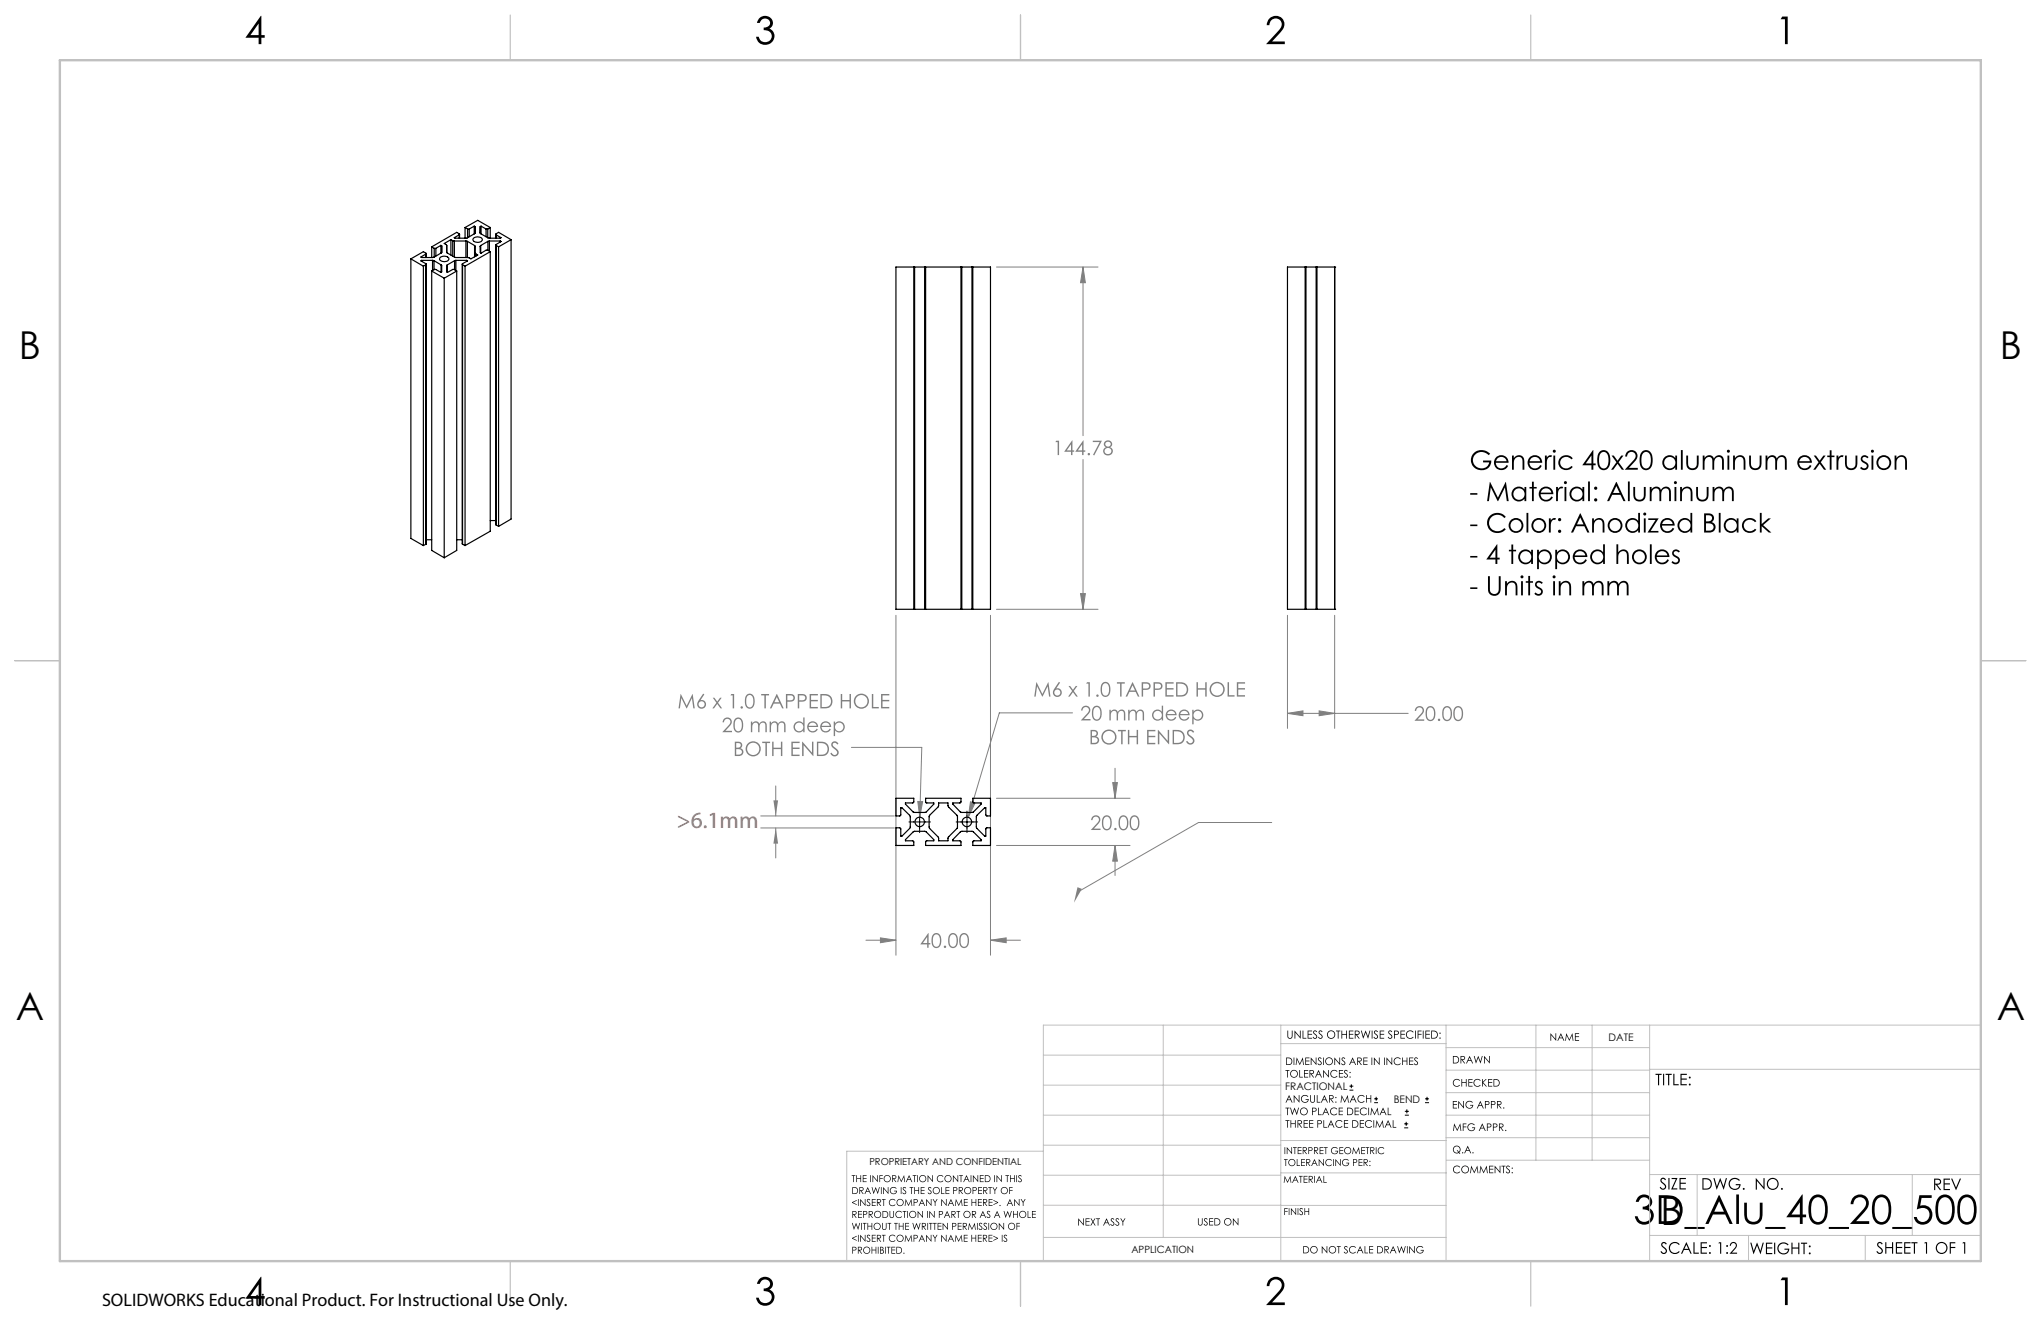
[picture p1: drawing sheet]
<svg xmlns="http://www.w3.org/2000/svg" width="432mm" height="279mm" viewBox="0 0 432 279" stroke-linecap="round" stroke-linejoin="round" font-family="sans-serif">
<defs><g id="words">
<text font-size="8.5" x="351.3" y="259">B</text>
<g font-size="8.1">
<text x="4" y="76">B</text>
<text x="423.1" y="76">B</text>
<text x="3.3" y="215.7">A</text>
<text x="422.4" y="215.7">A</text>
</g>
<text font-size="4.9" fill="#d15050" x="143.2" y="175.1">&gt;6.1mm</text>
<text font-size="3.8" x="21.6" y="276.3">SOLIDWORKS Educational Product. For Instructional Use Only.</text>
<g font-size="2.2">
<text x="340.3" y="220.2">DATE</text>
<text x="271.9" y="230.6">FRACTIONAL</text>
<text x="294.9" y="233.2">BEND</text>
</g>
<text font-size="2.1" x="239.3" y="265">APPLICATION</text>
<text font-size="2" x="183.9" y="246.4">PROPRIETARY AND CONFIDENTIAL</text>
</g></defs>
<!-- layer: Layer 1 -->
<g fill="#808080">
<path d="M233.9 94a.55 .55 0 0 0 1.1 0 .55 .55 0 0 0-1.1 0zM233.7 95.4a.7 .7 0 0 0 1.4 0 .7 .7 0 0 0-1.4 0zM233.7 93.4a.82 .82 0 0 1 1.3-.1 .82 .82 0 0 1-.1 1.3 .94 .94 0 0 1 .3 1.4 .94 .94 0 0 1-1.4 .1 .94 .94 0 0 1 0-1.4l.2-.1a.71 .71 0 0 1-.3-1.2zM231.2 93.2h1.9l-1.6 3.1-.3-.1 1.4-2.7h-1.4zM230.1 96.1a.26 .26 0 0 1 .5 0 .26 .26 0 0 1-.5 0zM228.9 94l-.9 1.3h.9zM229.2 93.1v2.2h.4v.2h-.4v.8h-.3v-.8h-1.4zM226.6 94l-.9 1.3h.9zM226.8 93.1l.1 2.2h.4v.2h-.4v.8h-.3v-.8h-1.5zM223.5 93.2h.6v3.1h-.3v-2.8h-.5z"/>
<path d="M203.5 197.9a1.88 1.88 0 0 0 .3 2.3 .93 .93 0 0 0 .9-1.3 .98 .98 0 0 0-.9-1.2zM203.3 197.6a1.03 1.03 0 0 1 1.2-.1 1.03 1.03 0 0 1 .5 1.1 1.42 1.42 0 0 1-1 1.9 1.22 1.22 0 0 1-1.1-1.6l.1-.6zM201.1 197.9a1.88 1.88 0 0 0 .3 2.3 .93 .93 0 0 0 1-1.3 .98 .98 0 0 0-1-1.2zM200.9 197.6a1.03 1.03 0 0 1 1.2-.1 1.03 1.03 0 0 1 .6 1.1 1.42 1.42 0 0 1-1.1 1.9 1.22 1.22 0 0 1-1-1.6v-.6zM199.7 200.3a.26 .26 0 0 1 .5 0 .26 .26 0 0 1-.5 0zM197.6 197.9a1.88 1.88 0 0 0 .3 2.3 .93 .93 0 0 0 1-1.3 .98 .98 0 0 0-1-1.2zM197.4 197.6a1.03 1.03 0 0 1 1.2-.1 1.03 1.03 0 0 1 .5 1.1 1.42 1.42 0 0 1-1 1.9 1.22 1.22 0 0 1-1-1.6v-.6zM196.2 198.2l-.9 1.3h.9zM196.4 197.3l.1 2.2h.3v.2h-.3v.8h-.3v-.8h-1.5z"/>
<path d="M308 149.9a1.88 1.88 0 0 0 .3 2.3 .93 .93 0 0 0 1-1.3 .98 .98 0 0 0-1-1.2zM307.8 149.6a1.03 1.03 0 0 1 1.2-.1 1.03 1.03 0 0 1 .5 1.1 1.42 1.42 0 0 1-1 1.9 1.22 1.22 0 0 1-1-1.6v-.6zM305.7 149.9a1.88 1.88 0 0 0 .3 2.3 .93 .93 0 0 0 .9-1.3 .98 .98 0 0 0-.9-1.2zM305.5 149.6a1.03 1.03 0 0 1 1.2-.1 1.03 1.03 0 0 1 .5 1.1 1.42 1.42 0 0 1-1.1 1.9 1.22 1.22 0 0 1-1-1.6l.1-.6zM304.2 152.3a.26 .26 0 0 1 .5 0 .26 .26 0 0 1-.5 0zM302.1 149.9a1.88 1.88 0 0 0 .3 2.3 .93 .93 0 0 0 1-1.3 .98 .98 0 0 0-1-1.2zM301.9 149.6a1.03 1.03 0 0 1 1.2-.1 1.03 1.03 0 0 1 .6 1.1 1.42 1.42 0 0 1-1.1 1.9 1.22 1.22 0 0 1-1-1.6l.1-.6zM299.6 149.6a.98 .98 0 0 1 1.5 .1 .98 .98 0 0 1-.2 1.4l-1 1.1h1.4v.3h-2.1l1.2-1.3a.89 .89 0 0 0 .2-1.5 .7 .7 0 0 0-1 .7h-.3z"/>
<path d="M239.5 173a1.88 1.88 0 0 0 .3 2.3 .93 .93 0 0 0 1-1.3 .98 .98 0 0 0-1-1.2zM239.3 172.7a1.03 1.03 0 0 1 1.2-.1 1.03 1.03 0 0 1 .5 1.1 1.42 1.42 0 0 1-1 1.9 1.22 1.22 0 0 1-1-1.6v-.6zM237.2 173a1.88 1.88 0 0 0 .3 2.3 .93 .93 0 0 0 .9-1.3 .98 .98 0 0 0-.9-1.2zM237 172.7a1.03 1.03 0 0 1 1.2-.1 1.03 1.03 0 0 1 .5 1.1 1.42 1.42 0 0 1-1 1.9 1.22 1.22 0 0 1-1.1-1.6l.1-.6zM235.7 175.4a.26 .26 0 0 1 .5 0 .26 .26 0 0 1-.5 0zM233.7 173a1.88 1.88 0 0 0 .3 2.3 .93 .93 0 0 0 .9-1.3 .98 .98 0 0 0-.9-1.2zM233.5 172.7a1.03 1.03 0 0 1 1.2-.1 1.03 1.03 0 0 1 .5 1.1 1.42 1.42 0 0 1-1.1 1.9 1.22 1.22 0 0 1-1-1.6l.1-.6zM231.1 172.7a.98 .98 0 0 1 1.5 .1 .98 .98 0 0 1-.2 1.4l-1 1.1h1.4v.3h-2l1.1-1.3a.89 .89 0 0 0 .3-1.5 .7 .7 0 0 0-1.1 .7h-.3z"/>
<path d="M186.4 146.8h1.7v.3h-1.4v.9h1.4v.3h-1.4v1.2h1.4v.3h-1.7zM184.4 146.8h.4v2.7h1.1v.3h-1.5zM180.9 148.3a1.3 1.3 0 0 0 2.6 0 1.3 1.3 0 0 0-2.6 0zM180.6 148.3a1.61 1.61 0 0 1 3.2 0 1.61 1.61 0 0 1-3.2 0zM177.9 146.8h.3v1.3h1.5v-1.3h.3v3h-.3v-1.4h-1.5v1.4h-.3zM173.8 147.1v2.4a1.49 1.49 0 0 0 2-.9 1.33 1.33 0 0 0-1.7-1.5zM173.6 146.8a2.13 2.13 0 0 1 2.4 .9 1.49 1.49 0 0 1-1.5 2.1h-.9zM171.3 146.8h1.7v.3h-1.4v.9h1.4v.3h-1.4v1.2h1.4v.3h-1.7zM169.1 147.1v1h.5a.56 .56 0 0 0 .8-.5 .56 .56 0 0 0-.8-.5zM168.8 146.8h.6a.89 .89 0 0 1 1.1 .3 .89 .89 0 0 1-.1 1.1l-1.3 .2v1.4h-.3zM166.6 147.1v1h.5a.56 .56 0 0 0 .8-.5 .56 .56 0 0 0-.8-.5zM166.3 146.8h.6a.89 .89 0 0 1 1.1 .3 .89 .89 0 0 1-.1 1.1l-1.3 .2v1.4h-.3zM164.3 147.4l-.5 1.1h1.1zM164.3 146.8l1.5 3h-.3l-.5-1h-1.3l-.5 1h-.3zM161 146.8h1.7v.3h-.7v2.7h-.3v-2.7h-.7zM158.1 147.2a1.88 1.88 0 0 0 .3 2.4 .93 .93 0 0 0 1-1.3 .98 .98 0 0 0-1-1.3zM157.9 147a1.02 1.02 0 0 1 1.2-.1 1.02 1.02 0 0 1 .5 1 1.42 1.42 0 0 1-1 2 1.22 1.22 0 0 1-1-1.6v-.7zM156.7 149.6a.26 .26 0 0 1 .5 0 .26 .26 0 0 1-.5 0zM154.7 146.8h.6v3h-.3v-2.7h-.5zM150.8 147.6h.3l.6 .8 .6-.8h.4l-.8 1 .9 1.2h-.4l-.7-.9-.6 .9h-.4l.9-1.2zM147.8 149a.65 .65 0 0 0 1.3 0 .65 .65 0 0 0-1.3 0zM148.8 146.7l.2 .2-.8 1.2a.92 .92 0 0 1 1.1 .9 .92 .92 0 0 1-1.2 .9 .92 .92 0 0 1-.5-1.3zM144 146.8l1.3 2.5 1.2-2.5 .5 3h-.3l-.3-2.1-1.2 2.1-1.1-2.2-.3 2.2h-.2z"/>
<path d="M176.6 153.7a.9 .9 0 0 0 1.8 0 .9 .9 0 0 0-1.8 0zM176.4 152.6h.3v.4a1.15 1.15 0 0 1 1.7-.1 1.15 1.15 0 0 1 0 1.7 1.15 1.15 0 0 1-1.7-.1v1.2h-.3zM174.1 153.1l-.3 .4h1.7a.86 .86 0 0 0-1.4-.4zM174 152.8a1.16 1.16 0 0 1 1.2-.1 1.16 1.16 0 0 1 .6 1.1h-2a.89 .89 0 0 0 .7 .8 .89 .89 0 0 0 1-.5l.3 .1a1.19 1.19 0 0 1-1.9 .5 1.19 1.19 0 0 1 .1-1.9zM171.4 153.1l-.3 .4h1.7a.86 .86 0 0 0-1.4-.4zM171.2 152.8a1.16 1.16 0 0 1 1.3-.1 1.16 1.16 0 0 1 .6 1.1h-2a.89 .89 0 0 0 .7 .8 .89 .89 0 0 0 1-.5l.2 .1a1.19 1.19 0 0 1-1.8 .5 1.19 1.19 0 0 1 0-1.9zM168.2 153.7a.9 .9 0 0 0 1.8 0 .9 .9 0 0 0-1.8 0zM168.2 152.9a1.11 1.11 0 0 1 1.7 .1v-1.2h.3v3.1h-.3v-.4a1.17 1.17 0 0 1-1.7 .1 1.17 1.17 0 0 1 0-1.7zM162.8 152.6h.3v.4a.81 .81 0 0 1 .8-.4 .81 .81 0 0 1 .7 .5 .84 .84 0 0 1 1.1-.5 .84 .84 0 0 1 .5 1v1.3h-.3v-1.3a.65 .65 0 0 0-.7-.8 .65 .65 0 0 0-.5 .9v1.2h-.3v-1.2a.65 .65 0 0 0-.6-.9 .65 .65 0 0 0-.7 .9v1.2h-.3zM158.9 152.6h.2v.4a.81 .81 0 0 1 .8-.4 .81 .81 0 0 1 .7 .5 .84 .84 0 0 1 1.1-.5 .84 .84 0 0 1 .5 1v1.3h-.3v-1.3a.65 .65 0 0 0-.6-.8 .65 .65 0 0 0-.6 .9v1.2h-.3v-1.2a.65 .65 0 0 0-.6-.9 .65 .65 0 0 0-.6 .9l-.1 1.2h-.2zM155.7 152.3a1.88 1.88 0 0 0 .3 2.3 .93 .93 0 0 0 .9-1.2 .98 .98 0 0 0-.9-1.3zM155.5 152.1a1.02 1.02 0 0 1 1.2-.2 1.02 1.02 0 0 1 .5 1.1 1.42 1.42 0 0 1-1 1.9 1.22 1.22 0 0 1-1-1.6v-.6zM153.2 152a.98 .98 0 0 1 1.4 .1 .98 .98 0 0 1-.2 1.4l-.9 1.1h1.4v.3h-2.1l1.2-1.3a.89 .89 0 0 0 .2-1.5 .7 .7 0 0 0-1 .7h-.3z"/>
<path d="M176.1 157a.86 .86 0 0 1 1.3 .3l-.3 .2a.5 .5 0 0 0-.8-.3 .5 .5 0 0 0 .3 .8 1.04 1.04 0 0 1 .8 .8 1.04 1.04 0 0 1-.4 1.1 .97 .97 0 0 1-1.3-.6l.2-.1a.6 .6 0 0 0 .6 .5 .6 .6 0 0 0 .6-.5l-.2-.5a1.6 1.6 0 0 1-1-1.4zM173.1 157.2v2.4a1.49 1.49 0 0 0 2-.9 1.33 1.33 0 0 0-1.8-1.5zM172.8 156.9a2.13 2.13 0 0 1 2.5 .9 1.48 1.48 0 0 1-1.5 2.1h-1zM169.7 156.9l2.1 2.3v-2.3h.3v3l-2.1-2.3v2.3h-.3zM167.4 156.9h1.8v.3h-1.5v.9h1.5v.3h-1.5v1.2h1.5v.3h-1.8zM163.4 156.9h.3v1.2h1.5v-1.2h.3v3h-.3v-1.5h-1.5v1.5h-.3zM161.3 156.9h1.6v.3h-.7v2.7h-.3v-2.7h-.6zM158 158.4a1.3 1.3 0 0 0 2.6 0 1.3 1.3 0 0 0-2.6 0zM157.7 158.4a1.61 1.61 0 0 1 3.2 0 1.61 1.61 0 0 1-3.2 0zM155.8 158.4v1.2a.8 .8 0 0 0 1.1-.7l-.4-.4zM155.8 157.2v.9a.58 .58 0 0 0 .7-.1 .58 .58 0 0 0 0-.8zM155.5 156.9h.6a.76 .76 0 0 1 .9 .4 .76 .76 0 0 1-.4 1 .85 .85 0 0 1 .7 .9 .85 .85 0 0 1-1 .7h-.8z"/>
<path d="M261.7 144.3h1.7v.3h-1.4v.9h1.4v.3h-1.4v1.2h1.4v.3h-1.7zM259.7 144.3h.3v2.7h1.2v.3h-1.5zM256.2 145.8a1.3 1.3 0 0 0 2.6 0 1.3 1.3 0 0 0-2.6 0zM255.9 145.8a1.61 1.61 0 0 1 3.2 0 1.61 1.61 0 0 1-3.2 0zM253.1 144.3h.3v1.3h1.6v-1.3h.3v3h-.3v-1.4h-1.6v1.4h-.3zM249.1 144.6v2.4a1.49 1.49 0 0 0 1.9-.9 1.33 1.33 0 0 0-1.7-1.5zM248.8 144.3a2.13 2.13 0 0 1 2.5 .9 1.48 1.48 0 0 1-1.5 2.1h-1zM246.6 144.3h1.7v.3h-1.4v.9h1.4v.3h-1.4v1.2h1.4v.3h-1.7zM244.3 144.6v1h.6a.56 .56 0 0 0 .7-.5 .56 .56 0 0 0-.7-.5zM244 144.3h.6a.89 .89 0 0 1 1.2 .3 .89 .89 0 0 1-.1 1.1l-1.4 .2v1.4h-.3zM241.8 144.6v1h.6a.56 .56 0 0 0 .7-.5 .56 .56 0 0 0-.7-.5zM241.5 144.3h.6a.89 .89 0 0 1 1.2 .3 .89 .89 0 0 1-.1 1.1l-1.4 .2v1.4h-.3zM239.6 144.9l-.5 1.1h1zM239.6 144.3l1.5 3h-.4l-.4-1h-1.4l-.4 1h-.4zM236.3 144.3h1.7v.3h-.7v2.7h-.3v-2.7h-.7zM233.4 144.7a1.88 1.88 0 0 0 .3 2.4 .93 .93 0 0 0 .9-1.3 .98 .98 0 0 0-.9-1.3zM233.2 144.5a1.02 1.02 0 0 1 1.2-.1 1.02 1.02 0 0 1 .5 1.1 1.42 1.42 0 0 1-1 1.9 1.22 1.22 0 0 1-1.1-1.6l.1-.7zM231.9 147.1a.26 .26 0 0 1 .5 0 .26 .26 0 0 1-.5 0zM230 144.3h.6v3h-.3v-2.7h-.5zM226.1 145.1h.3l.6 .8 .6-.8h.3l-.7 1 .8 1.2h-.3l-.7-.9-.7 .9h-.3l.8-1.2zM223.1 146.5a.64 .64 0 0 0 1.2 0 .64 .64 0 0 0-1.2 0zM224 144.2l.3 .2-.8 1.2a.92 .92 0 0 1 1.1 1 .92 .92 0 0 1-1.2 .8 .92 .92 0 0 1-.6-1.3zM219.2 144.3l1.3 2.5 1.3-2.5 .4 3h-.3l-.3-2.1-1.1 2.1-1.1-2.2-.3 2.2h-.3z"/>
<path d="M252.5 151.3a.9 .9 0 0 0 1.8 0 .9 .9 0 0 0-1.8 0zM252.2 150.1h.3v.4a1.15 1.15 0 0 1 1.7-.1 1.15 1.15 0 0 1 0 1.7 1.15 1.15 0 0 1-1.7-.1v1.2h-.3zM250 150.6l-.3 .4h1.7a.86 .86 0 0 0-1.4-.4zM249.8 150.3a1.16 1.16 0 0 1 1.3-.1 1.16 1.16 0 0 1 .6 1.1h-2a.89 .89 0 0 0 .7 .8 .89 .89 0 0 0 1-.5l.2 .2a1.19 1.19 0 0 1-1.8 .4 1.19 1.19 0 0 1 0-1.9zM247.2 150.6l-.3 .4h1.7a.86 .86 0 0 0-1.4-.4zM247.1 150.3a1.16 1.16 0 0 1 1.2-.1 1.16 1.16 0 0 1 .6 1.1h-2a.89 .89 0 0 0 .7 .8 .89 .89 0 0 0 1-.5l.3 .2a1.19 1.19 0 0 1-1.9 .4 1.19 1.19 0 0 1 .1-1.9zM244 151.3a.9 .9 0 0 0 1.8 0 .9 .9 0 0 0-1.8 0zM244.1 150.4a1.11 1.11 0 0 1 1.7 .1v-1.2h.3v3.1h-.3v-.4a1.17 1.17 0 0 1-1.7 .1 1.17 1.17 0 0 1 0-1.7zM238.7 150.1h.3v.4a.81 .81 0 0 1 .7-.4 .81 .81 0 0 1 .8 .5 .84 .84 0 0 1 1-.5 .84 .84 0 0 1 .5 1v1.3h-.3v-1.3a.65 .65 0 0 0-.6-.8 .65 .65 0 0 0-.6 .9v1.2h-.3v-1.2a.65 .65 0 0 0-.6-.9 .65 .65 0 0 0-.6 .9v1.2h-.3zM234.7 150.1h.3v.4a.81 .81 0 0 1 .8-.4 .81 .81 0 0 1 .7 .5 .84 .84 0 0 1 1-.5 .84 .84 0 0 1 .6 1v1.3h-.3v-1.3a.65 .65 0 0 0-.7-.8 .65 .65 0 0 0-.6 .9v1.2h-.3v-1.2a.65 .65 0 0 0-.5-.9 .65 .65 0 0 0-.7 .9v1.2h-.3zM231.5 149.8a1.88 1.88 0 0 0 .3 2.3 .93 .93 0 0 0 1-1.2 .98 .98 0 0 0-1-1.3zM231.4 149.6a1.02 1.02 0 0 1 1.2-.2 1.02 1.02 0 0 1 .5 1.1 1.42 1.42 0 0 1-1.1 2 1.22 1.22 0 0 1-1-1.6l.1-.7zM229 149.5a.98 .98 0 0 1 1.5 .1 .98 .98 0 0 1-.2 1.4l-1 1.1h1.4v.3h-2l1.1-1.3a.89 .89 0 0 0 .3-1.5 .7 .7 0 0 0-1.1 .7h-.3z"/>
<path d="M251.3 154.5a.86 .86 0 0 1 1.4 .3l-.3 .2a.5 .5 0 0 0-.8-.3 .5 .5 0 0 0 .2 .9 1.04 1.04 0 0 1 .8 .7 1.04 1.04 0 0 1-.3 1.1 .97 .97 0 0 1-1.4-.5l.3-.2a.6 .6 0 0 0 .6 .5 .6 .6 0 0 0 .6-.5l-.2-.5a1.6 1.6 0 0 1-1.1-1.4zM248.4 154.7v2.4a1.49 1.49 0 0 0 1.9-.9 1.33 1.33 0 0 0-1.7-1.5zM248.1 154.4a2.13 2.13 0 0 1 2.4 .9 1.48 1.48 0 0 1-1.4 2.1h-1zM245 154.4l2 2.3v-2.3h.3v3l-2-2.3v2.3h-.3zM242.7 154.4h1.7v.3h-1.4v.9h1.4v.3h-1.4v1.2h1.4v.3h-1.7zM238.6 154.4h.3v1.3h1.6v-1.3h.3v3h-.3v-1.4h-1.6v1.4h-.3zM236.5 154.4h1.7v.3h-.7v2.7h-.3v-2.7h-.7zM233.3 155.9a1.3 1.3 0 0 0 2.6 0 1.3 1.3 0 0 0-2.6 0zM233 155.9a1.61 1.61 0 0 1 3.2 0 1.61 1.61 0 0 1-3.2 0zM231 156v1.1a.8 .8 0 0 0 1.2-.7l-.5-.4zM231 154.7v.9a.58 .58 0 0 0 .8-.1 .58 .58 0 0 0-.1-.8zM230.7 154.4h.6a.76 .76 0 0 1 .9 .4 .76 .76 0 0 1-.3 1 .85 .85 0 0 1 .6 1 .85 .85 0 0 1-.9 .6h-.9z"/>
</g>
<g fill="#000">
<path d="M160.8 3.7a1.57 1.57 0 0 1 2.1 0 1.57 1.57 0 0 1 .2 2.1l-.3 .3a1.88 1.88 0 0 1 .4 3 1.88 1.88 0 0 1-3-.6l-.3-.7h.6a1.33 1.33 0 0 0 2 1 1.33 1.33 0 0 0 .1-2.2l-1-.2v-.6a.99 .99 0 0 0 1.2-.5 .99 .99 0 0 0-.4-1.3 1.15 1.15 0 0 0-1.7 .9h-.6zM268.6 3.9a1.85 1.85 0 0 1 2.6 0 1.85 1.85 0 0 1 0 2.6l-2.1 2.3h2.7v.5h-3.9l2.2-2.4a2.12 2.12 0 0 0 .9-2.4 1.34 1.34 0 0 0-1.5-.5 1.34 1.34 0 0 0-.9 1.3h-.6l.1-.8zM377.1 3.5h1.1v5.8h-.6v-5.2h-.9zM160.8 270.4a1.57 1.57 0 0 1 2.1 0 1.57 1.57 0 0 1 .2 2.1l-.3 .3a1.88 1.88 0 0 1 .4 3 1.88 1.88 0 0 1-3-.6l-.3-.7h.6a1.33 1.33 0 0 0 2 1 1.33 1.33 0 0 0 .1-2.2l-1-.2v-.6a.99 .99 0 0 0 1.2-.5 .99 .99 0 0 0-.4-1.3 1.15 1.15 0 0 0-1.7 .8h-.6zM268.6 270.6a1.85 1.85 0 0 1 2.6 0 1.85 1.85 0 0 1 0 2.6l-2.1 2.3h2.7v.5h-3.9l2.2-2.4a2.12 2.12 0 0 0 .9-2.4 1.34 1.34 0 0 0-1.5-.5 1.34 1.34 0 0 0-.9 1.3h-.6l.1-.8zM377.1 270.2h1.1v5.8h-.6v-5.2h-.9z"/>
<path d="M54.7 5l-1.7 2.4h1.7zM55.2 3.4h.1v4h.7v.6h-.7v1.3h-.6v-1.3h-2.8z"/>
<path d="M400.8 96.4h.4v.5a1.21 1.21 0 0 1 1.5-.5 1.21 1.21 0 0 1 .7 1.4v1.6h-.3v-1.5a.95 .95 0 0 0-.8-1.3 .95 .95 0 0 0-1.1 1v1.8h-.4zM397.3 97.9a1.2 1.2 0 0 0 2.4 0 1.2 1.2 0 0 0-2.4 0zM397 97.9a1.57 1.57 0 0 1 3.1 0 1.57 1.57 0 0 1-3.1 0zM395.9 96.4h.4v3h-.4zM395.8 95.4a.35 .35 0 0 1 .7 0 .35 .35 0 0 1-.7 0zM393.9 96.5l.4-.2h.5l.5 .4-.2 .2a.52 .52 0 0 0-.7-.3 .52 .52 0 0 0-.3 .7l.1 .1a1.32 1.32 0 0 1 1.1 1.4 1.01 1.01 0 0 1-1.8 .2l.3-.3a.6 .6 0 0 0 1 .2 .6 .6 0 0 0-.4-1 .88 .88 0 0 1-.5-1.4zM390.3 96.4h.4v1.4a.98 .98 0 0 0 .9 1.3 .98 .98 0 0 0 1-1.3v-1.4h.4v1.4a1.34 1.34 0 0 1-1.4 1.6 1.34 1.34 0 0 1-1.3-1.6zM388.5 96.4h.4v.4l.4-.4 .6-.1 .1 .1-.2 .3a.92 .92 0 0 0-.9 1.3v1.4h-.4zM387.1 95.2h.4v1.2h.6v.3h-.6v2.7h-.4v-2.7h-.5v-.3h.5zM383.7 96.4h.5l.8 1 .8-1h.4l-1 1.4 1.2 1.6h-.5l-.9-1.3-.9 1.3h-.5l1.1-1.6zM381 96.9l-.3 .6h2.2a1.15 1.15 0 0 0-1.9-.6zM380.8 96.6a1.55 1.55 0 0 1 1.7-.2 1.55 1.55 0 0 1 .8 1.5h-2.7a1.19 1.19 0 0 0 1 1.1 1.19 1.19 0 0 0 1.3-.6l.3 .1a1.59 1.59 0 0 1-2.4 .6 1.59 1.59 0 0 1 0-2.5zM373.5 96.4h.4v.5a1.08 1.08 0 0 1 1-.6 1.08 1.08 0 0 1 1 .7 1.12 1.12 0 0 1 1.4-.7 1.12 1.12 0 0 1 .7 1.4v1.7h-.4v-1.7a.86 .86 0 0 0-.9-1.1 .86 .86 0 0 0-.7 1.2v1.6h-.4v-1.6a.87 .87 0 0 0-.8-1.2 .87 .87 0 0 0-.9 1.1v1.7h-.4zM370 96.4h.4v1.4a.98 .98 0 0 0 1 1.3 .98 .98 0 0 0 .9-1.3v-1.4h.4v1.4a1.34 1.34 0 0 1-1.4 1.6 1.34 1.34 0 0 1-1.3-1.6zM366.7 96.4h.3v.5a1.21 1.21 0 0 1 1.6-.5 1.21 1.21 0 0 1 .7 1.4v1.6h-.4v-1.5a.95 .95 0 0 0-.7-1.3 .95 .95 0 0 0-1.1 1l-.1 1.8h-.3zM365.5 96.4h.4v3h-.4zM365.3 95.4a.35 .35 0 0 1 .7 0 .35 .35 0 0 1-.7 0zM360.2 96.4h.4v.5a1.08 1.08 0 0 1 1-.6 1.08 1.08 0 0 1 1 .7 1.12 1.12 0 0 1 1.4-.7 1.12 1.12 0 0 1 .7 1.4v1.7h-.4v-1.7a.86 .86 0 0 0-.9-1.1 .86 .86 0 0 0-.7 1.2v1.6h-.4v-1.6a.87 .87 0 0 0-.8-1.2 .87 .87 0 0 0-.9 1.1v1.7h-.4zM356.8 96.4h.3v1.4a.98 .98 0 0 0 1 1.3 .98 .98 0 0 0 .9-1.3v-1.4h.4v1.4a1.34 1.34 0 0 1-1.4 1.6 1.34 1.34 0 0 1-1.2-1.6zM355.6 95.2h.4v4.2h-.4zM352.1 97.9a1.21 1.21 0 0 0 2.4 0 1.21 1.21 0 0 0-2.4 0zM352.1 96.7a1.48 1.48 0 0 1 2.3 .2v-.5h.4v3h-.4v-.6a1.56 1.56 0 0 1-2.2 .2 1.56 1.56 0 0 1-.1-2.3zM347.6 95.9a2.97 2.97 0 0 0 .1 3 .97 .97 0 0 0 1.1 0 .97 .97 0 0 0 .4-1 1.75 1.75 0 0 0-.9-2.3zM347.3 95.6a1.33 1.33 0 0 1 1.5-.3 1.33 1.33 0 0 1 .8 1.3 2.3 2.3 0 0 1-1.1 2.8 1.47 1.47 0 0 1-1.6-1.7l.1-1.4zM344.2 95.6a1.31 1.31 0 0 1 2 .1 1.31 1.31 0 0 1-.4 1.9l-1.2 1.4h1.9v.4h-2.8l1.6-1.7a1.28 1.28 0 0 0 .5-1.9 .93 .93 0 0 0-1-.1 .93 .93 0 0 0-.6 .9h-.4zM340.9 96.4h.5l.8 1 .8-1h.5l-1.1 1.4 1.2 1.6h-.5l-.9-1.3-.9 1.3h-.5l1.2-1.6zM338.6 95.9a2.97 2.97 0 0 0 .2 3 .97 .97 0 0 0 1.1 0 .97 .97 0 0 0 .4-1 1.75 1.75 0 0 0-1-2.3zM338.4 95.6a1.33 1.33 0 0 1 1.5-.3 1.33 1.33 0 0 1 .7 1.3 2.29 2.29 0 0 1-1.1 2.8 1.47 1.47 0 0 1-1.6-1.7l.1-1.4zM336.7 96.3l-1.2 1.7h1.2zM337 95.2l.1 2.8h.5v.4h-.5v1h-.4v-1h-1.9zM330.1 96.8a1.72 1.72 0 0 1 2.6 .2l-.3 .2a1.28 1.28 0 0 0-1.9-.3 1.28 1.28 0 0 0 0 1.9 1.28 1.28 0 0 0 1.9-.3l.3 .2a1.64 1.64 0 0 1-2.3 .5 1.64 1.64 0 0 1-.3-2.4zM328.6 96.4h.4v3h-.4zM328.5 95.4a.32 .32 0 0 1 .6 0 .32 .32 0 0 1-.6 0zM326.8 96.4h.4v.4l.4-.4 .6-.1 .2 .1-.2 .3a.92 .92 0 0 0-1 1.3v1.4h-.4zM324 96.9l-.4 .6h2.3a1.15 1.15 0 0 0-1.9-.6zM323.8 96.6a1.55 1.55 0 0 1 1.6-.2 1.55 1.55 0 0 1 .9 1.5h-2.7a1.19 1.19 0 0 0 .9 1.1 1.19 1.19 0 0 0 1.4-.6l.3 .1a1.59 1.59 0 0 1-2.5 .6 1.59 1.59 0 0 1 .1-2.5zM319.9 96.4h.4v.5a1.21 1.21 0 0 1 1.5-.5 1.21 1.21 0 0 1 .7 1.4v1.6h-.4v-1.5a.95 .95 0 0 0-.7-1.3 .95 .95 0 0 0-1.1 1v1.8h-.4zM316.9 96.9l-.4 .6h2.2a1.15 1.15 0 0 0-1.8-.6zM316.7 96.6a1.55 1.55 0 0 1 1.6-.2 1.55 1.55 0 0 1 .9 1.5h-2.7a1.19 1.19 0 0 0 .9 1.1 1.19 1.19 0 0 0 1.3-.6l.4 .1a1.59 1.59 0 0 1-2.5 .6 1.59 1.59 0 0 1 .1-2.5zM311.8 95.8a2.5 2.5 0 0 1 3.5 .2l-.3 .3a1.8 1.8 0 0 0-2.8-.2 1.8 1.8 0 0 0 .3 2.7 1.65 1.65 0 0 0 2.6-1h-1.3v-.4h1.7a2.16 2.16 0 0 1-1.8 2.1 2.16 2.16 0 0 1-2.4-1.4 2.13 2.13 0 0 1 .5-2.3z"/>
<path d="M354 116.4l.4-.2h.5l.5 .4-.2 .3a.52 .52 0 0 0-.7-.4 .52 .52 0 0 0-.3 .8l.1 .1a1.32 1.32 0 0 1 1.1 1.3 1.01 1.01 0 0 1-1.8 .2l.3-.2a.6 .6 0 0 0 1 .1 .6 .6 0 0 0-.4-.9 .88 .88 0 0 1-.5-1.5zM350.9 116.9l-.4 .6h2.3a1.15 1.15 0 0 0-1.9-.6zM350.7 116.5a1.55 1.55 0 0 1 1.6-.1 1.55 1.55 0 0 1 .9 1.4h-2.7a1.19 1.19 0 0 0 .9 1.2 1.19 1.19 0 0 0 1.4-.7l.3 .2a1.59 1.59 0 0 1-2.4 .5 1.59 1.59 0 0 1 0-2.5zM349.1 115.1h.3v4.2h-.3zM345.6 117.8a1.2 1.2 0 0 0 2.4 0 1.2 1.2 0 0 0-2.4 0zM345.3 117.8a1.57 1.57 0 0 1 3.1 0 1.57 1.57 0 0 1-3.1 0zM342 115.1h.4v1.7a1.21 1.21 0 0 1 1.5-.5 1.21 1.21 0 0 1 .7 1.4v1.6h-.4v-1.4a.95 .95 0 0 0-.7-1.3 .95 .95 0 0 0-1.1 1v1.7h-.4zM336.8 117.8a1.21 1.21 0 0 0 2.4 0 1.21 1.21 0 0 0-2.4 0zM336.9 116.7a1.48 1.48 0 0 1 2.3 .1v-1.7h.3v4.2h-.3v-.5a1.56 1.56 0 0 1-2.3 .1 1.56 1.56 0 0 1 0-2.2zM333.5 116.9l-.3 .6h2.2a1.15 1.15 0 0 0-1.9-.6zM333.3 116.5a1.55 1.55 0 0 1 1.7-.1 1.55 1.55 0 0 1 .8 1.4h-2.7a1.19 1.19 0 0 0 1 1.2 1.19 1.19 0 0 0 1.3-.7l.3 .2a1.59 1.59 0 0 1-2.4 .5 1.59 1.59 0 0 1 0-2.5zM329.4 117.8a1.21 1.21 0 0 0 2.4 0 1.21 1.21 0 0 0-2.4 0zM329 116.3h.4v.5a1.54 1.54 0 0 1 2.3-.1 1.54 1.54 0 0 1 0 2.2 1.54 1.54 0 0 1-2.3-.1v1.6h-.4zM325.5 117.8a1.21 1.21 0 0 0 2.4 0 1.21 1.21 0 0 0-2.4 0zM325.2 116.3h.4v.5a1.54 1.54 0 0 1 2.2-.1 1.54 1.54 0 0 1 0 2.2 1.54 1.54 0 0 1-2.2-.1v1.6h-.4zM321.6 117.8a1.21 1.21 0 0 0 2.4 0 1.21 1.21 0 0 0-2.4 0zM321.6 116.7a1.47 1.47 0 0 1 2.3 .1v-.5h.4v3h-.4v-.5a1.56 1.56 0 0 1-2.2 .1 1.56 1.56 0 0 1-.1-2.2zM319.8 115.2h.3v1.1h.6v.3h-.6v2.7h-.3v-2.7h-.6v-.3h.6zM316.4 116.2l-1.2 1.8h1.2zM316.7 115.1l.1 2.9h.5v.3h-.5v1h-.4v-1h-2zM311 117.6h1.6v.3h-1.6z"/>
<path d="M362.3 103h.4v.5a1.07 1.07 0 0 1 1-.6 1.07 1.07 0 0 1 1 .7 1.12 1.12 0 0 1 1.4-.6 1.12 1.12 0 0 1 .7 1.4v1.6h-.4v-1.6a.86 .86 0 0 0-.9-1.1 .86 .86 0 0 0-.7 1.1v1.6h-.4v-1.5a.87 .87 0 0 0-.8-1.2 .87 .87 0 0 0-.9 1.1v1.6h-.4zM358.8 103h.4v1.4a.98 .98 0 0 0 1 1.3 .98 .98 0 0 0 .9-1.3v-1.4h.4v1.5a1.34 1.34 0 0 1-1.4 1.6 1.34 1.34 0 0 1-1.3-1.7zM355.5 103h.3v.5a1.21 1.21 0 0 1 1.6-.5 1.21 1.21 0 0 1 .7 1.5v1.5h-.4v-1.4a.95 .95 0 0 0-.7-1.3 .95 .95 0 0 0-1.1 1l-.1 1.7h-.3zM354.3 103h.3v3h-.3zM354.1 102.1a.35 .35 0 0 1 .7 0 .35 .35 0 0 1-.7 0zM349 103h.4v.5a1.07 1.07 0 0 1 1-.6 1.07 1.07 0 0 1 1 .7 1.12 1.12 0 0 1 1.4-.6 1.12 1.12 0 0 1 .7 1.4v1.6h-.4v-1.6a.86 .86 0 0 0-.9-1.1 .86 .86 0 0 0-.7 1.1v1.6h-.4v-1.5a.87 .87 0 0 0-.8-1.2 .87 .87 0 0 0-.9 1.1v1.6h-.4zM345.5 103h.4v1.4a.98 .98 0 0 0 1 1.3 .98 .98 0 0 0 .9-1.3v-1.4h.4v1.5a1.34 1.34 0 0 1-1.4 1.6 1.34 1.34 0 0 1-1.3-1.7zM344.4 101.8h.4v4.2h-.4zM342 102.8l-.7 1.5h1.4zM341.9 101.9l2 4.1h-.4l-.7-1.3h-1.7l-.7 1.3h-.4zM337.2 105.7a.35 .35 0 0 1 .7 0 .35 .35 0 0 1-.7 0zM337.2 103.3a.35 .35 0 0 1 .7 0 .35 .35 0 0 1-.7 0zM336 101.8h.4v4.2h-.4zM332.4 104.5a1.21 1.21 0 0 0 2.4 0 1.21 1.21 0 0 0-2.4 0zM332.5 103.4a1.48 1.48 0 0 1 2.3 .1v-.5h.4v3h-.4v-.5a1.56 1.56 0 0 1-2.3 .1 1.56 1.56 0 0 1 0-2.2zM331 103h.4v3h-.4zM330.9 102.1a.32 .32 0 0 1 .6 0 .32 .32 0 0 1-.6 0zM329.2 103h.4v.4l.4-.4 .5-.1 .2 .1-.2 .3a.92 .92 0 0 0-.9 1.3v1.4h-.4zM326.3 103.6l-.3 .6h2.2a1.15 1.15 0 0 0-1.9-.6zM326.1 103.2a1.55 1.55 0 0 1 1.7-.1 1.55 1.55 0 0 1 .8 1.4h-2.7a1.19 1.19 0 0 0 1 1.2 1.19 1.19 0 0 0 1.3-.7l.3 .2a1.59 1.59 0 0 1-2.4 .5 1.59 1.59 0 0 1 0-2.5zM324.1 101.9h.4v1.1h.6v.3h-.6v2.7h-.4v-2.7h-.5v-.3h.5zM320.2 104.5a1.21 1.21 0 0 0 2.4 0 1.21 1.21 0 0 0-2.4 0zM320.2 103.4a1.48 1.48 0 0 1 2.3 .1v-.5h.4v3h-.4v-.5a1.56 1.56 0 0 1-2.2 .1 1.56 1.56 0 0 1-.1-2.2zM315.2 101.9l1.7 3.4 1.7-3.4 .6 4.1h-.4l-.4-2.9-1.6 2.9-1.4-2.9-.4 2.9h-.4zM311 104.3h1.6v.3h-1.6z"/>
<path d="M372.3 108.5h.4v2.3l1.4-1.2h.6l-1.7 1.5 1.8 1.5h-.6l-1.5-1.3v1.3h-.4zM368.9 110.1a1.72 1.72 0 0 1 2.7 .2l-.3 .2a1.28 1.28 0 0 0-1.9-.3 1.28 1.28 0 0 0 0 1.9 1.28 1.28 0 0 0 1.9-.3l.3 .2a1.64 1.64 0 0 1-2.3 .5 1.64 1.64 0 0 1-.4-2.4zM365.1 111.1a1.21 1.21 0 0 0 2.4 0 1.21 1.21 0 0 0-2.4 0zM365.1 110a1.47 1.47 0 0 1 2.3 .2v-.6h.4v3h-.4v-.5a1.56 1.56 0 0 1-2.2 .2 1.56 1.56 0 0 1-.1-2.3zM363.6 108.5h.4v4.1h-.4zM360.9 110.7v1.5h.5a.82 .82 0 0 0 1.1-.7 .82 .82 0 0 0-1-.8zM360.9 109v1.3a.84 .84 0 0 0 1-.1 .84 .84 0 0 0 .2-.9l-.5-.3zM360.5 108.6h.8a1.01 1.01 0 0 1 1.2 .6 1.01 1.01 0 0 1-.4 1.2 1.13 1.13 0 0 1 .8 1.4 1.13 1.13 0 0 1-1.3 .8h-1.1zM355.3 111.1a1.21 1.21 0 0 0 2.4 0 1.21 1.21 0 0 0-2.4 0zM355.3 110a1.47 1.47 0 0 1 2.3 .2v-1.7h.4v4.1h-.4v-.5a1.56 1.56 0 0 1-2.2 .2 1.56 1.56 0 0 1-.1-2.3zM352 110.2l-.4 .6h2.3a1.15 1.15 0 0 0-1.9-.6zM351.8 109.9a1.55 1.55 0 0 1 1.7-.2 1.55 1.55 0 0 1 .8 1.5h-2.7a1.19 1.19 0 0 0 1 1.1 1.19 1.19 0 0 0 1.3-.7l.3 .2a1.59 1.59 0 0 1-2.4 .6 1.59 1.59 0 0 1 0-2.5zM348.7 109.6h2.2l-1.7 2.7h1.7v.3h-2.3l1.6-2.6h-1.5zM347.8 109.6h.4v3h-.4zM347.6 108.7a.35 .35 0 0 1 .7 0 .35 .35 0 0 1-.7 0zM344.2 111.1a1.21 1.21 0 0 0 2.4 0 1.21 1.21 0 0 0-2.4 0zM344.3 110a1.47 1.47 0 0 1 2.3 .2v-1.7h.4v4.1h-.4v-.5a1.56 1.56 0 0 1-2.3 .2 1.56 1.56 0 0 1 0-2.3zM340.5 111.1a1.2 1.2 0 0 0 2.4 0 1.2 1.2 0 0 0-2.4 0zM340.1 111.1a1.6 1.6 0 0 1 3.2 0 1.6 1.6 0 0 1-3.2 0zM336.8 109.6h.4v.6a1.21 1.21 0 0 1 1.5-.6 1.21 1.21 0 0 1 .7 1.5v1.5h-.3v-1.4a.95 .95 0 0 0-.8-1.3 .95 .95 0 0 0-1.1 1v1.7h-.4zM334.3 109.4l-.7 1.5h1.4zM334.3 108.6l2 4h-.5l-.6-1.3h-1.8l-.6 1.3h-.4zM329.6 112.4a.35 .35 0 0 1 .7 0 .35 .35 0 0 1-.7 0zM329.6 109.9a.35 .35 0 0 1 .7 0 .35 .35 0 0 1-.7 0zM327.7 109.6h.4v.5l.4-.4 .5-.1 .2 .1-.2 .3a.92 .92 0 0 0-.9 1.3v1.3h-.4zM324.4 111.1a1.2 1.2 0 0 0 2.4 0 1.2 1.2 0 0 0-2.4 0zM324 111.1a1.57 1.57 0 0 1 3.1 0 1.57 1.57 0 0 1-3.1 0zM323 108.5h.3v4.1h-.3zM319.5 111.1a1.2 1.2 0 0 0 2.4 0 1.2 1.2 0 0 0-2.4 0zM319.2 111.1a1.57 1.57 0 0 1 3.1 0 1.57 1.57 0 0 1-3.1 0zM315.2 109.1a2.28 2.28 0 0 1 3.4 .2l-.4 .3a1.79 1.79 0 0 0-2.6-.3 1.79 1.79 0 0 0 0 2.7 1.79 1.79 0 0 0 2.6-.3l.4 .2a2.2 2.2 0 0 1-3.2 .4 2.2 2.2 0 0 1-.2-3.2zM311 110.9h1.6v.4h-1.6z"/>
<path d="M340.1 122.9h.4v.5a1.07 1.07 0 0 1 1-.6 1.07 1.07 0 0 1 .9 .8 1.12 1.12 0 0 1 1.4-.7 1.12 1.12 0 0 1 .7 1.4v1.6h-.3v-1.6a.86 .86 0 0 0-.9-1.1 .86 .86 0 0 0-.8 1.2v1.5h-.4v-1.5a.87 .87 0 0 0-.8-1.2 .87 .87 0 0 0-.8 1.1v1.6h-.4zM334.8 122.9h.4v.5a1.07 1.07 0 0 1 1-.6 1.07 1.07 0 0 1 .9 .8 1.12 1.12 0 0 1 1.5-.7 1.12 1.12 0 0 1 .7 1.4v1.6h-.4v-1.6a.86 .86 0 0 0-.9-1.1 .86 .86 0 0 0-.8 1.2v1.5h-.4v-1.5a.87 .87 0 0 0-.7-1.2 .87 .87 0 0 0-.9 1.1v1.6h-.4zM329.8 122.9h.4v.6a1.21 1.21 0 0 1 1.5-.6 1.21 1.21 0 0 1 .7 1.5v1.5h-.4v-1.4a.95 .95 0 0 0-.7-1.3 .95 .95 0 0 0-1.1 1v1.7h-.4zM328.6 122.9h.4v3h-.4zM328.5 122a.32 .32 0 0 1 .6 0 .32 .32 0 0 1-.6 0zM325 123.1l.4-.2h.5l.5 .4-.2 .2a.52 .52 0 0 0-.7-.3 .52 .52 0 0 0-.3 .7l.1 .1a1.32 1.32 0 0 1 1.1 1.4 1.01 1.01 0 0 1-1.8 .2l.3-.3a.6 .6 0 0 0 1 .2 .6 .6 0 0 0-.4-1 .88 .88 0 0 1-.5-1.4zM323.3 121.8h.4v1.1h.6v.4h-.6v2.6h-.4v-2.6h-.5v-.4h.5zM321.8 122.9h.4v3h-.4zM321.7 122a.32 .32 0 0 1 .6 0 .32 .32 0 0 1-.6 0zM318.4 122.9h.4v.6a1.21 1.21 0 0 1 1.5-.6 1.21 1.21 0 0 1 .7 1.5v1.5h-.4v-1.4a.95 .95 0 0 0-.7-1.3 .95 .95 0 0 0-1.1 1v1.7h-.4zM314.8 121.9h.4v2.4a.99 .99 0 0 0 .9 1.3 .99 .99 0 0 0 1-1.3v-2.4h.4v2.4a1.38 1.38 0 0 1-1.4 1.7 1.38 1.38 0 0 1-1.3-1.7zM311 124.2h1.6v.4h-1.6z"/>
<path d="M304.5 219.6a.15 .15 0 0 1 .3 0 .15 .15 0 0 1-.3 0zM304.5 218.5a.15 .15 0 0 1 .3 0 .15 .15 0 0 1-.3 0zM303 218.1v1.4a.76 .76 0 0 0 1-.7 .76 .76 0 0 0-1-.7zM302.8 218a.95 .95 0 0 1 1.2 .3 .95 .95 0 0 1-.2 1.3l-1 .1zM301.6 218h.9v.1h-.8v.6h.8v.1h-.8v.7h.8v.2h-.9zM301 218h.2v1.7h-.2zM299.9 218h.8v.1h-.6v.6h.6v.1h-.6v.9h-.2zM299.4 218h.1v1.7h-.1zM297.7 218.2l.4-.2h.5l.5 .3-.2 .1a.73 .73 0 0 0-1-.1 .73 .73 0 0 0 0 1.1 .73 .73 0 0 0 1-.1l.2 .1a.91 .91 0 0 1-1.4 .1 .91 .91 0 0 1 0-1.3zM296.3 218h.9v.1h-.7v.6h.7v.1h-.7v.7h.7v.2h-.9zM295.1 218.1v.6h.3a.31 .31 0 0 0 .4-.3 .31 .31 0 0 0-.4-.3zM294.9 218h.3a.51 .51 0 0 1 .8 .5 .51 .51 0 0 1-.8 .4h-.1v.8h-.2zM293.8 218h.5l.2 .2-.1 .1a.27 .27 0 0 0-.4-.2 .27 .27 0 0 0 0 .5 .55 .55 0 0 1 .6 .6 .55 .55 0 0 1-.6 .5l-.4-.3 .1-.1a.33 .33 0 0 0 .3 .3 .33 .33 0 0 0 .4-.3l-.1-.2a.77 .77 0 0 1-.5-1.1zM291.9 218h.9v.1h-.7v.6h.7v.1h-.7v.7h.7v.2h-.9zM290.8 218h.5l.2 .2-.1 .1a.27 .27 0 0 0-.5-.2 .27 .27 0 0 0 .1 .5 .55 .55 0 0 1 .6 .6 .55 .55 0 0 1-.7 .5l-.3-.3 .1-.1a.33 .33 0 0 0 .3 .3 .33 .33 0 0 0 .4-.3l-.1-.2a.77 .77 0 0 1-.5-1.1zM290.2 218h.2v1.7h-.2zM287.9 218h.2l.3 1.2 .5-1.2 .5 1.2 .3-1.2h.2l-.5 1.7-.5-1.3-.5 1.3zM286.8 218.1v.6h.3a.31 .31 0 0 0 .4-.3 .31 .31 0 0 0-.4-.3zM286.6 218h.4a.49 .49 0 0 1 .7 .3 .49 .49 0 0 1-.6 .6l.6 .8h-.2l-.6-.8-.1 .8h-.2zM285.4 218h.9v.1h-.8v.6h.8v.1h-.8v.7h.8v.2h-.9zM283.8 218h.2v.7h.8v-.7h.2v1.7h-.2v-.8h-.8v.8h-.2zM282.7 218h.9v.1h-.4v1.6h-.2v-1.6h-.3zM280.9 218.8a.72 .72 0 0 0 1.4 0 .72 .72 0 0 0-1.4 0zM280.7 218.8a.9 .9 0 0 1 1.8 0 .9 .9 0 0 1-1.8 0zM279.1 218h.5l.2 .2-.1 .1a.27 .27 0 0 0-.5-.2 .27 .27 0 0 0 .1 .5 .55 .55 0 0 1 .5 .6 .55 .55 0 0 1-.6 .5l-.3-.3 .1-.1a.33 .33 0 0 0 .3 .3 .33 .33 0 0 0 .3-.3v-.2a.77 .77 0 0 1-.5-1.1zM277.9 218h.5l.2 .2-.1 .1a.27 .27 0 0 0-.4-.2 .27 .27 0 0 0 .1 .5 .55 .55 0 0 1 .5 .6 .55 .55 0 0 1-.6 .5l-.4-.3 .1-.1a.33 .33 0 0 0 .3 .3 .33 .33 0 0 0 .4-.3l-.1-.2a.77 .77 0 0 1-.5-1.1zM276.6 218h1v.1h-.8v.6h.8v.1h-.8v.7h.8v.2h-1zM275.6 218h.1v1.5h.7v.2h-.8zM273.9 218l1.1 1.3v-1.3h.2v1.7l-1.2-1.3v1.3h-.1zM272.4 218h.1v1a.41 .41 0 0 0 .4 .6 .41 .41 0 0 0 .4-.6v-1h.2v1a.57 .57 0 0 1-.6 .7 .57 .57 0 0 1-.5-.7z"/>
<path d="M333.2 218.5h.9v.2h-.8v.5h.8v.2h-.8v.6h.8v.1h-.9zM331.4 218.5l.6 1.3 .7-1.3 .2 1.6h-.2l-.1-1.1-.6 1.1-.6-1.1-.1 1.1h-.2zM330.2 218.9l-.2 .6h.5zM330.2 218.5l.8 1.6h-.2l-.2-.5h-.7l-.3 .5h-.1zM328 218.5l1.1 1.3v-1.3h.1v1.6l-1-1.2v1.2h-.2z"/>
<path d="M285.5 227.8a.15 .15 0 0 1 .3 0 .15 .15 0 0 1-.3 0zM285.5 226.8a.15 .15 0 0 1 .3 0 .15 .15 0 0 1-.3 0zM284.5 226.4l.4-.1 .2 .2-.1 .1a.25 .25 0 0 0-.4-.1 .25 .25 0 0 0 .1 .4 .5 .5 0 0 1 .5 .6 .5 .5 0 0 1-.7 .4l-.2-.3 .1-.1a.31 .31 0 0 0 .3 .3 .31 .31 0 0 0 .3-.2l-.1-.2a.71 .71 0 0 1-.4-1zM283.3 226.3h.9v.2h-.8v.5h.7v.1h-.7v.7h.7v.1h-.8zM281.7 226.5l.4-.2h.4l.5 .3-.2 .1a.68 .68 0 0 0-1-.1 .68 .68 0 0 0 0 1 .68 .68 0 0 0 1-.1l.2 .1a.85 .85 0 0 1-1.3 .2 .85 .85 0 0 1 0-1.3zM279.9 226.3l1.1 1.2v-1.2h.1v1.6l-1-1.2v1.2h-.2zM278.9 226.7l-.2 .5h.5zM278.9 226.3l.8 1.6h-.2l-.2-.5h-.7l-.2 .5h-.2zM277.2 226.5v.5h.3a.29 .29 0 0 0 .3-.2 .29 .29 0 0 0-.3-.3zM277 226.3h.3a.45 .45 0 0 1 .7 .4 .45 .45 0 0 1-.5 .5l.5 .7h-.2l-.5-.7-.1 .7h-.2zM275.9 226.3h.9v.2h-.8v.5h.8v.1h-.8v.7h.8v.1h-.9zM274.9 226.3h.1v1.5h.6v.1h-.7zM273.1 227.1a.67 .67 0 0 0 1.3 0 .67 .67 0 0 0-1.3 0zM272.9 227.1a.85 .85 0 0 1 1.7 0 .85 .85 0 0 1-1.7 0zM272 226.3h.8v.2h-.3v1.4h-.2v-1.4h-.3z"/>
<path d="M289 231.6h.2v.7h.7v-.7h.2v1.6h-.2v-.8h-.7v.8h-.2zM287.4 231.8l.4-.2h.4l.5 .3-.1 .1a.68 .68 0 0 0-1-.1 .68 .68 0 0 0 0 1 .68 .68 0 0 0 1-.1l.1 .1a.85 .85 0 0 1-1.2 .2 .85 .85 0 0 1-.1-1.3zM286.3 232l-.3 .5h.5zM286.3 231.6l.7 1.6h-.2l-.2-.5h-.7l-.2 .5h-.2zM283.8 231.6l.7 1.3 .6-1.3 .3 1.6h-.2l-.1-1.1-.6 1.1-.6-1.1-.1 1.1h-.2zM282.5 233.1a.15 .15 0 0 1 .3 0 .15 .15 0 0 1-.3 0zM282.5 232.1a.15 .15 0 0 1 .3 0 .15 .15 0 0 1-.3 0zM281.3 231.8v.5h.3a.29 .29 0 0 0 .4-.2 .29 .29 0 0 0-.4-.3zM281.2 231.6h.3a.45 .45 0 0 1 .6 .4 .45 .45 0 0 1-.5 .5l.6 .7h-.2l-.6-.7-.1 .7h-.1zM280.2 232l-.3 .5h.6zM280.2 231.6l.7 1.6h-.1l-.3-.5h-.6l-.3 .5h-.2zM278.6 231.6h.1v1.5h.6v.1h-.7zM277.2 231.6h.1v1a.38 .38 0 0 0 .4 .5 .38 .38 0 0 0 .4-.5v-1h.1v1a.53 .53 0 0 1-.5 .6 .53 .53 0 0 1-.5-.6zM275.5 231.8a.94 .94 0 0 1 1.3 .1l-.1 .1a.68 .68 0 0 0-1.1-.2 .68 .68 0 0 0 .1 1.1 .68 .68 0 0 0 1-.3h-.5v-.1h.7a.83 .83 0 0 1-1.2 .7 .83 .83 0 0 1-.2-1.4zM273.7 231.6l1.1 1.2v-1.2h.1v1.6l-1-1.2v1.2h-.2zM272.7 232l-.2 .5h.5zM272.7 231.6l.8 1.6h-.2l-.3-.5h-.6l-.3 .5h-.1z"/>
<path d="M293.6 234.3h.1v1.4h.6v.2h-.7zM292.6 234.6l-.3 .6h.6zM292.6 234.3l.7 1.6h-.1l-.3-.6h-.6l-.3 .6h-.2zM290.2 234.3l.6 1.3 .7-1.3 .2 1.6h-.2l-.1-1.2-.6 1.2-.6-1.2-.1 1.2h-.2zM289.5 234.3h.1v1.6h-.1zM287.9 234.5l.4-.2h.4l.5 .3-.1 .1a.69 .69 0 0 0-1-.1 .69 .69 0 0 0 0 1 .69 .69 0 0 0 1-.1l.1 .1a.85 .85 0 0 1-1.2 .1 .85 .85 0 0 1-.1-1.2zM286.6 234.3h.9v.1h-.8v.5h.8v.2h-.8v.6h.8v.2h-.9zM285.1 234.4v1.3a.7 .7 0 0 0 1-.6 .7 .7 0 0 0-1-.7zM285 234.3a.87 .87 0 0 1 1.2 .3 .87 .87 0 0 1-.4 1.2l-.8 .1zM283.2 234.3h.9v.1h-.7v.5h.7v.2h-.7v.6h.7v.2h-.9zM281.6 234.5l.4-.2h.4l.5 .3-.1 .1a.69 .69 0 0 0-1-.1 .69 .69 0 0 0 0 1 .69 .69 0 0 0 1-.1l.1 .1a.85 .85 0 0 1-1.2 .1 .85 .85 0 0 1-.1-1.2zM280.5 234.6l-.3 .6h.5zM280.5 234.3l.7 1.6h-.1l-.3-.6h-.7l-.2 .6h-.2zM278.9 234.3h.1v1.4h.6v.2h-.7zM277.7 234.4v.6h.3a.29 .29 0 0 0 .4-.3 .29 .29 0 0 0-.4-.3zM277.6 234.3h.3a.47 .47 0 0 1 .7 .4 .47 .47 0 0 1-.8 .4h-.1v.8h-.1zM275.2 235.1a.67 .67 0 0 0 1.3 0 .67 .67 0 0 0-1.3 0zM275 235.1a.85 .85 0 0 1 1.7 0 .85 .85 0 0 1-1.7 0zM272.9 234.3h.2l.3 1.1 .5-1.1 .4 1.1 .4-1.1h.1l-.4 1.6-.5-1.2-.5 1.2zM272 234.3h.8v.1h-.3v1.5h-.2v-1.5h-.3z"/>
<path d="M294.7 236.9h.1v1.5h.6v.1h-.7zM293.7 237.3l-.3 .5h.5zM293.7 236.9l.7 1.6h-.2l-.2-.5h-.7l-.2 .5h-.2zM291.2 236.9l.7 1.3 .6-1.3 .3 1.6h-.2l-.2-1.1-.5 1.1-.6-1.1-.1 1.1h-.2zM290.6 236.9h.1v1.6h-.1zM289 237.1l.4-.2h.4l.5 .3-.1 .1a.68 .68 0 0 0-1.1-.1 .68 .68 0 0 0 0 1 .68 .68 0 0 0 1.1-.1l.1 .1a.85 .85 0 0 1-1.2 .2 .85 .85 0 0 1-.1-1.3zM287.7 236.9h.9v.2h-.8v.5h.8v.1h-.8v.7h.8v.1h-.9zM286.2 237.1v1.3a.7 .7 0 0 0 1-.7 .7 .7 0 0 0-1-.6zM286.1 236.9a.87 .87 0 0 1 1.2 .4 .87 .87 0 0 1-.4 1.2h-.8zM284.3 236.9h.9v.2h-.7v.5h.7v.1h-.7v.7h.7v.1h-.9zM282.7 237.1l.4-.2h.4l.5 .3-.1 .1a.68 .68 0 0 0-1-.1 .68 .68 0 0 0 0 1 .68 .68 0 0 0 1-.1l.1 .1a.85 .85 0 0 1-1.2 .2 .85 .85 0 0 1-.1-1.3zM281.6 237.3l-.3 .5h.6zM281.6 236.9l.7 1.6h-.1l-.3-.5h-.6l-.3 .5h-.2zM280 236.9h.1v1.5h.6v.1h-.7zM278.9 237.1v.5h.2a.29 .29 0 0 0 .4-.2 .29 .29 0 0 0-.4-.3zM278.7 236.9h.3a.47 .47 0 0 1 .7 .5 .47 .47 0 0 1-.7 .4h-.1v.7h-.2zM277 236.9h.8v.2h-.7v.5h.7v.1h-.7v.7h.7v.1h-.8zM275.8 236.9h.9v.2h-.7v.5h.7v.1h-.7v.7h.7v.1h-.9zM274.7 237.1v.5h.2a.29 .29 0 0 0 .4-.2 .29 .29 0 0 0-.4-.3zM274.5 236.9h.3a.45 .45 0 0 1 .7 .4 .45 .45 0 0 1-.6 .5l.6 .7h-.2l-.6-.7v.7h-.2zM273 236.9h.2v.7h.8v-.7h.1v1.6h-.1v-.8h-.8v.8h-.2zM272 236.9h.8v.2h-.3v1.4h-.2v-1.4h-.3z"/>
<path d="M299.3 223.7h.5l.2 .2-.1 .1a.25 .25 0 0 0-.4-.2 .25 .25 0 0 0 0 .5 .5 .5 0 0 1 .5 .6 .5 .5 0 0 1-.7 .3l-.2-.2 .1-.1a.31 .31 0 0 0 .3 .2 .31 .31 0 0 0 .3-.2v-.2a.71 .71 0 0 1-.5-1zM298.1 223.7h.9v.1h-.7v.5h.7v.2h-.7v.6h.7v.2h-.9zM296.7 223.7h.1v.6h.8v-.6h.1v1.6h-.1v-.8h-.8v.8h-.1zM295.1 223.9l.4-.2h.4l.4 .3-.1 .1a.68 .68 0 0 0-1-.1 .68 .68 0 0 0 0 1 .68 .68 0 0 0 1-.1l.1 .1a.84 .84 0 0 1-1.2 .1 .84 .84 0 0 1 0-1.2zM293.3 223.7l1.1 1.2v-1.2h.1v1.6l-1-1.2v1.2h-.2zM292.8 223.7h.2v1.6h-.2zM290.7 223.7l1 1.2v-1.2h.2v1.6l-1.1-1.2v1.2h-.1zM290.2 223.7h.1v1.6h-.1zM288.4 223.7h.9v.1h-.7v.5h.7v.2h-.7v.6h.7v.2h-.9zM287.3 223.8v.6h.3a.29 .29 0 0 0 .3-.3 .29 .29 0 0 0-.3-.3zM287.1 223.7h.4a.45 .45 0 0 1 .6 .3 .45 .45 0 0 1-.5 .5l.5 .8h-.2l-.5-.8-.1 .8h-.2zM286.2 224l-.3 .6h.5zM286.1 223.7l.8 1.6h-.2l-.2-.6h-.7l-.2 .6h-.2zM283.9 223.7h.5l.2 .2-.1 .1a.25 .25 0 0 0-.4-.2 .25 .25 0 0 0 0 .5 .5 .5 0 0 1 .5 .6 .5 .5 0 0 1-.7 .3l-.2-.2 .2-.1a.31 .31 0 0 0 .2 .2 .31 .31 0 0 0 .4-.2l-.1-.2a.71 .71 0 0 1-.5-1zM282.3 223.7l1.1 1.2v-1.2h.1v1.6l-1-1.2v1.2h-.2zM280.5 224.5a.7 .7 0 0 0 1.4 0 .7 .7 0 0 0-1.4 0zM280.4 224.5a.82 .82 0 0 1 1.6 0 .82 .82 0 0 1-1.6 0zM279.9 223.7h.2v1.6h-.2zM278.9 223.7h.5l.2 .2-.1 .1a.25 .25 0 0 0-.4-.2 .25 .25 0 0 0 0 .5 .5 .5 0 0 1 .5 .6 .5 .5 0 0 1-.7 .3l-.2-.2 .2-.1a.31 .31 0 0 0 .2 .2 .31 .31 0 0 0 .4-.2l-.1-.2a.71 .71 0 0 1-.5-1zM277.3 223.7l1.1 1.2v-1.2h.1v1.6l-1-1.2v1.2h-.2zM276.2 223.7h.8v.1h-.7v.5h.7v.2h-.7v.6h.7v.2h-.8zM274.3 223.7l.7 1.3 .6-1.3 .3 1.6h-.2l-.2-1.2-.5 1.2-.6-1.2-.1 1.2h-.2zM273.7 223.7h.1v1.6h-.1zM272.3 223.8v1.3a.7 .7 0 0 0 .9-.6 .7 .7 0 0 0-.9-.7zM272.1 223.7a.87 .87 0 0 1 1.2 .3 .87 .87 0 0 1-.4 1.2l-.8 .1z"/>
<path d="M314 223.3l1 1.3v-1.3h.2v1.6l-1.1-1.2v1.2h-.1zM311.8 223.3h.2l.3 1.2 .4-1.2 .5 1.2 .3-1.2h.2l-.5 1.6-.5-1.2-.5 1.2zM310.9 223.7l-.3 .6h.6zM310.9 223.3l.8 1.6h-.2l-.3-.5h-.6l-.3 .5h-.1zM309.2 223.5v.5h.2a.29 .29 0 0 0 .4-.2 .29 .29 0 0 0-.4-.3zM309 223.3h.3a.45 .45 0 0 1 .7 .4 .45 .45 0 0 1-.6 .5l.6 .7h-.2l-.6-.7v.7h-.2zM307.5 223.5v1.3a.7 .7 0 0 0 1-.7 .7 .7 0 0 0-1-.6zM307.4 223.3a.87 .87 0 0 1 1.2 .4 .87 .87 0 0 1-.4 1.2h-.8z"/>
<path d="M316.1 228.4v1.3a.7 .7 0 0 0 1-.7 .7 .7 0 0 0-1-.6zM316 228.2a.87 .87 0 0 1 1.2 .4 .87 .87 0 0 1-.4 1.2h-.8zM314.8 228.2h.9v.2h-.7v.5h.7v.1h-.7v.7h.7v.1h-.9zM313.6 228.2h.1v.6l.6-.6h.2l-.7 .7 .8 .9h-.2l-.7-.7v.7h-.1zM312 228.4l.3-.2h.5l.4 .3-.1 .1a.68 .68 0 0 0-1-.1 .68 .68 0 0 0 0 1 .68 .68 0 0 0 1-.1l.1 .1a.85 .85 0 0 1-1.2 .2 .85 .85 0 0 1 0-1.3zM310.7 228.2h.8v.2h-.7v.5h.7v.1h-.7v.7h.7v.1h-.8zM309.2 228.2h.1v.7h.8v-.7h.2v1.6h-.2v-.7h-.8v.7h-.1zM307.6 228.4l.4-.2h.4l.5 .3-.1 .1a.68 .68 0 0 0-1.1-.1 .68 .68 0 0 0 0 1 .68 .68 0 0 0 1.1-.1l.1 .1a.85 .85 0 0 1-1.3 .2 .85 .85 0 0 1 0-1.3z"/>
<path d="M318 234.3a.15 .15 0 0 1 .3 0 .15 .15 0 0 1-.3 0zM316.9 233v.6h.2a.29 .29 0 0 0 .4-.3 .29 .29 0 0 0-.4-.3zM316.7 232.9h.3a.45 .45 0 0 1 .7 .3 .45 .45 0 0 1-.6 .5l.6 .8h-.2l-.6-.8v.8h-.2zM315.6 233v.6h.2a.29 .29 0 0 0 .4-.3 .29 .29 0 0 0-.3-.3zM315.4 232.9h.3a.47 .47 0 0 1 .7 .4 .47 .47 0 0 1-.7 .4h-.1v.8h-.2zM314.3 233v.6h.3a.29 .29 0 0 0 .4-.3 .29 .29 0 0 0-.4-.3zM314.2 232.9h.3a.47 .47 0 0 1 .6 .4 .47 .47 0 0 1-.7 .4h-.1v.8h-.1zM313.2 233.2l-.3 .6h.5zM313.2 232.9l.7 1.6h-.1l-.3-.6h-.7l-.2 .6h-.2zM310.3 233.1a.93 .93 0 0 1 1.3 0l-.1 .2a.68 .68 0 0 0-1.1-.2 .68 .68 0 0 0 .1 1 .68 .68 0 0 0 1-.3h-.5v-.1h.7a.83 .83 0 0 1-1.2 .7 .83 .83 0 0 1-.2-1.3zM308.5 232.9l1.1 1.2v-1.2h.1v1.6l-1-1.2v1.2h-.2zM307.4 232.9h.8v.1h-.7v.5h.7v.2h-.7v.6h.7v.2h-.8z"/>
<path d="M318.4 239.1a.15 .15 0 0 1 .3 0 .15 .15 0 0 1-.3 0zM317.3 237.8v.5h.2a.29 .29 0 0 0 .4-.2 .29 .29 0 0 0-.3-.3zM317.1 237.6h.3a.45 .45 0 0 1 .7 .4 .45 .45 0 0 1-.5 .5l.5 .7h-.2l-.5-.7-.1 .7h-.2zM316 237.8v.5h.3a.29 .29 0 0 0 .4-.2 .29 .29 0 0 0-.4-.3zM315.8 237.6h.4a.47 .47 0 0 1 .6 .5 .47 .47 0 0 1-.7 .4h-.1v.7h-.2zM314.7 237.8v.5h.3a.29 .29 0 0 0 .4-.2 .29 .29 0 0 0-.4-.3zM314.6 237.6h.3a.47 .47 0 0 1 .6 .5 .47 .47 0 0 1-.7 .4h-.1v.7h-.1zM313.6 238l-.3 .5h.6zM313.6 237.6l.7 1.6h-.1l-.3-.5h-.6l-.3 .5h-.2zM310.7 237.8a.93 .93 0 0 1 1.3 .1l-.1 .1a.68 .68 0 0 0-1.1-.2 .68 .68 0 0 0 .1 1.1 .68 .68 0 0 0 1-.3h-.5v-.2h.7a.83 .83 0 0 1-1.2 .8 .83 .83 0 0 1-.2-1.4zM309.5 237.6h.7v.2h-.6v.5h.6v.1h-.6v.8h-.1zM307.6 237.6l.7 1.3 .6-1.3 .3 1.6h-.2l-.1-1.1-.6 1.1-.6-1.1-.1 1.1h-.2z"/>
<path d="M357.3 229.4a.2 .2 0 0 1 .4 0 .2 .2 0 0 1-.4 0zM357.3 227.9a.2 .2 0 0 1 .4 0 .2 .2 0 0 1-.4 0zM355.5 227.1h1.4v.3h-1.1v.7h1.1v.3h-1.1v.9h1.1v.2h-1.4zM354 227.1h.2v2.2h1v.2h-1.2zM352.4 227.1h1.3v.3h-.6v2.1h-.2v-2.1h-.5zM351.8 227.1h.3v2.4h-.3zM350.2 227.1h1.3v.3h-.5v2.1h-.2v-2.1h-.6z"/>
<path d="M213.5 251.1h.7v.1h-.5v.5h.5v.1h-.5v.7h-.2zM211.9 251.8a.62 .62 0 0 0 1.2 0 .62 .62 0 0 0-1.2 0zM211.7 251.8a.76 .76 0 0 1 1.5 0 .76 .76 0 0 1-1.5 0zM209.9 251.1h.2l.4 .6 .3-.6h.2l-.4 .7v.7h-.2v-.7zM209.1 251.1h.8v.1h-.4v1.3h-.1v-1.3h-.3zM208.2 251.2v.5h.2a.26 .26 0 0 0 .4-.2 .26 .26 0 0 0-.4-.3zM208 251.1a.56 .56 0 0 1 .6 0 .56 .56 0 0 1 .3 .5l-.5 .3 .5 .6h-.1l-.6-.6v.6h-.2zM206.9 251.1h.9v.1h-.7v.5h.7v.1h-.7v.6h.7v.1h-.9zM205.9 251.2v.5h.2a.26 .26 0 0 0 .4-.2 .26 .26 0 0 0-.3-.3zM205.8 251.1a.55 .55 0 0 1 .6 0 .55 .55 0 0 1 .2 .5l-.2 .2-.5 .1v.6h-.1zM204.1 251.8a.62 .62 0 0 0 1.2 0 .62 .62 0 0 0-1.2 0zM204 251.8a.76 .76 0 0 1 1.5 0 .76 .76 0 0 1-1.5 0zM203 251.2v.5h.2a.26 .26 0 0 0 .4-.2 .26 .26 0 0 0-.4-.3zM202.8 251.1a.56 .56 0 0 1 .6 0 .56 .56 0 0 1 .3 .5l-.5 .3 .6 .6h-.2l-.5-.6-.1 .6h-.2zM201.8 251.2v.5h.2a.26 .26 0 0 0 .4-.2 .26 .26 0 0 0-.3-.3zM201.7 251.1a.55 .55 0 0 1 .6 0 .55 .55 0 0 1 .2 .5l-.2 .2-.5 .1v.6h-.1zM200 251.1h.9v.1h-.7v.5h.7v.1h-.7v.6h.7v.1h-.9zM199.1 251.1h.2v1.3h.5v.1h-.7zM197.5 251.8a.62 .62 0 0 0 1.2 0 .62 .62 0 0 0-1.2 0zM197.3 251.8a.76 .76 0 0 1 1.5 0 .76 .76 0 0 1-1.5 0zM196.4 251.1h.5l.2 .2-.1 .1a.23 .23 0 0 0-.4-.2 .23 .23 0 0 0 0 .4 .46 .46 0 0 1 .5 .6 .46 .46 0 0 1-.6 .3l-.2-.2 .1-.1 .3 .2a.26 .26 0 0 0 .2-.2 .26 .26 0 0 0-.1-.3 .52 .52 0 0 1-.4-.8zM194.8 251.1h.8v.1h-.7v.5h.7v.1h-.7v.6h.7v.1h-.8zM193.4 251.1h.2v.6h.7v-.6h.1v1.4h-.1v-.7h-.7v.7h-.2zM192.4 251.1h.8v.1h-.3v1.3h-.1v-1.3h-.4zM191.1 251.1h.4l.2 .2-.1 .1a.23 .23 0 0 0-.4-.2 .23 .23 0 0 0 .1 .4 .46 .46 0 0 1 .4 .6 .46 .46 0 0 1-.6 .3l-.2-.2 .1-.1 .4 .2a.26 .26 0 0 0 .2-.2 .26 .26 0 0 0-.2-.3 .52 .52 0 0 1-.3-.8zM190.6 251.1h.1v1.4h-.1zM188.5 251.3l.7-.2 .5 .2-.1 .1a.63 .63 0 0 0-1-.1 .63 .63 0 0 0 .1 1 .63 .63 0 0 0 .9-.3h-.4v-.2h.6a.76 .76 0 0 1-1.1 .7 .76 .76 0 0 1-.2-1.2zM186.8 251.1l1 1.1v-1.1h.2v1.4l-1-1.1v1.1h-.2zM186.4 251.1h.1v1.4h-.1zM184.4 251.1h.1l.3 1 .5-1 .4 1 .3-1h.1l-.4 1.4-.4-1.1-.5 1.1zM183.6 251.4l-.3 .5h.5zM183.6 251.1l.7 1.4h-.2l-.2-.4h-.6l-.3 .4h-.1zM182 251.2v.5h.2a.26 .26 0 0 0 .4-.2 .26 .26 0 0 0-.4-.3zM181.8 251.1a.56 .56 0 0 1 .6 0 .56 .56 0 0 1 .3 .5l-.5 .3 .5 .6h-.1l-.6-.6v.6h-.2zM180.5 251.2v1.2a.65 .65 0 0 0 .9-.6 .65 .65 0 0 0-.9-.6zM180.3 251.1a.82 .82 0 0 1 1.2 .7 .82 .82 0 0 1-1.2 .7z"/>
<path d="M215.1 258.7h.7v.1h-.6v.5h.6v.1h-.6v.7h-.1zM213.4 259.4a.62 .62 0 0 0 1.2 0 .62 .62 0 0 0-1.2 0zM213.3 259.4a.76 .76 0 0 1 1.5 0 .76 .76 0 0 1-1.5 0zM211.3 258.7l1 1.1v-1.1h.1v1.4l-.9-1.1v1.1h-.2zM209.7 259.4a.62 .62 0 0 0 1.2 0 .62 .62 0 0 0-1.2 0zM209.5 259.4a.76 .76 0 0 1 1.5 0 .76 .76 0 0 1-1.5 0zM209.1 258.7h.2v1.4h-.2zM208.2 258.7h.4l.2 .2h-.1a.23 .23 0 0 0-.4-.1 .23 .23 0 0 0 .1 .4 .46 .46 0 0 1 .4 .6 .46 .46 0 0 1-.6 .3l-.2-.3h.1l.4 .2a.26 .26 0 0 0 .2-.2 .26 .26 0 0 0-.2-.3 .52 .52 0 0 1-.3-.8zM207.2 258.7h.4l.2 .2h-.1a.23 .23 0 0 0-.4-.1 .23 .23 0 0 0 .1 .4 .46 .46 0 0 1 .4 .6 .46 .46 0 0 1-.6 .3l-.2-.3h.1l.4 .2a.26 .26 0 0 0 .2-.2 .26 .26 0 0 0-.1-.3 .52 .52 0 0 1-.4-.8zM206.7 258.7h.1v1.4h-.1zM205 258.7l.6 1.2 .6-1.2 .2 1.4h-.1l-.1-1-.6 1-.5-1-.1 1h-.2zM203.8 258.8v.5h.3a.26 .26 0 0 0 .3-.2 .26 .26 0 0 0-.3-.3zM203.7 258.7a.56 .56 0 0 1 .6-.1 .56 .56 0 0 1 .3 .6l-.5 .2 .5 .7h-.2l-.5-.7-.1 .7h-.1zM202.6 258.7h.8v.1h-.6v.5h.6v.1h-.6v.6h.6v.1h-.8zM201.6 258.8v.5h.2a.26 .26 0 0 0 .4-.2 .26 .26 0 0 0-.4-.3zM201.4 258.7a.55 .55 0 0 1 .7-.1 .55 .55 0 0 1 .2 .6l-.2 .2h-.5v.7h-.2zM199.4 258.7l1 1.1v-1.1h.1v1.4l-.9-1.1v1.1h-.2zM198.4 258.7h.8v.1h-.7v.5h.7v.1h-.7v.6h.7v.1h-.8zM197.4 258.7h.8v.1h-.4v1.3h-.1v-1.3h-.3zM196.5 258.7h.8v.1h-.3v1.3h-.2v-1.3h-.3zM196.2 258.7h.1v1.4h-.1zM195.2 258.8v.5h.2a.26 .26 0 0 0 .4-.2 .26 .26 0 0 0-.4-.3zM195 258.7a.56 .56 0 0 1 .6-.1 .56 .56 0 0 1 .3 .6l-.5 .2 .5 .7h-.1l-.5-.7-.1 .7h-.2zM193 258.7h.2l.3 1 .4-1 .4 1 .3-1h.2l-.5 1.4-.4-1.1-.5 1.1zM191.5 258.7h.8v.1h-.7v.5h.7v.1h-.7v.6h.7v.1h-.8zM190.1 258.7h.2v.6h.7v-.6h.2v1.4h-.2v-.7h-.7v.7h-.2zM189.2 258.7h.7v.1h-.3v1.3h-.1v-1.3h-.3zM187.8 258.7h.7v.1h-.3v1.3h-.1v-1.3h-.3zM186.6 258.7h.2v.8a.35 .35 0 0 0 .3 .5 .35 .35 0 0 0 .3-.5v-.8h.2v.8a.49 .49 0 0 1-.5 .7 .49 .49 0 0 1-.5-.7zM185 259.4a.62 .62 0 0 0 1.2 0 .62 .62 0 0 0-1.2 0zM184.8 259.4a.76 .76 0 0 1 1.5 0 .76 .76 0 0 1-1.5 0zM183.5 258.7h.2v.6h.7v-.6h.1v1.4h-.1v-.7h-.7v.7h-.2zM182.5 258.7h.8v.1h-.3v1.3h-.1v-1.3h-.4zM182.2 258.7h.2v1.4h-.2zM180.2 258.7h.2l.3 1 .4-1 .4 1 .3-1h.2l-.4 1.4-.5-1.1-.4 1.1z"/>
<path d="M215.5 248.6h.5l.2 .2-.2 .1a.23 .23 0 0 0-.3-.2 .23 .23 0 0 0 0 .4 .46 .46 0 0 1 .5 .6 .46 .46 0 0 1-.7 .3l-.2-.3h.2l.3 .2a.26 .26 0 0 0 .2-.2 .26 .26 0 0 0-.1-.3 .52 .52 0 0 1-.4-.8zM215 248.6h.2v1.4h-.2zM213.7 248.6h.1v.6h.8v-.6h.1v1.4h-.1v-.7h-.8v.7h-.1zM212.7 248.6h.8v.1h-.3v1.3h-.2v-1.3h-.3zM210.8 248.6l1 1.1v-1.1h.1v1.4l-.9-1.1v1.1h-.2zM210.4 248.6h.1v1.4h-.1zM208.5 248.7v1.2a.65 .65 0 0 0 .9-.6 .65 .65 0 0 0-.9-.6zM208.4 248.6a.82 .82 0 0 1 1.2 .7 .82 .82 0 0 1-1.2 .7zM207.3 248.6h.8v.1h-.7v.5h.7v.1h-.7v.6h.7v.1h-.8zM205.8 248.6l1 1.1v-1.1h.1v1.4l-.9-1.1v1.1h-.2zM205.4 248.6h.1v1.4h-.1zM204.5 248.9l-.3 .5h.5zM204.5 248.6l.7 1.4h-.2l-.2-.5h-.6l-.3 .5h-.1zM202.9 248.6h.8v.1h-.3v1.3h-.2v-1.3h-.3zM201.6 248.6l1 1.1v-1.1h.1v1.4l-1-1.1v1.1h-.1zM199.9 249.3a.65 .65 0 0 0 1.3 0 .65 .65 0 0 0-1.3 0zM199.8 249.3a.76 .76 0 0 1 1.5 0 .76 .76 0 0 1-1.5 0zM198.4 248.7l.8-.2 .4 .3-.1 .1a.63 .63 0 0 0-1-.1 .63 .63 0 0 0 0 1 .63 .63 0 0 0 1-.1l.1 .1a.78 .78 0 0 1-1.1 .1 .78 .78 0 0 1-.1-1.2zM196.2 248.6l1 1.1v-1.1h.2v1.4l-1-1.1v1.1h-.2zM194.6 249.3a.62 .62 0 0 0 1.2 0 .62 .62 0 0 0-1.2 0zM194.4 249.3a.8 .8 0 0 1 1.6 0 .8 .8 0 0 1-1.6 0zM194.1 248.6h.1v1.4h-.1zM193.1 248.6h.8v.1h-.3v1.3h-.2v-1.3h-.3zM192.3 248.9l-.2 .5h.5zM192.3 248.6l.7 1.4h-.1l-.3-.5h-.6l-.2 .5h-.2zM190.1 248.6l.6 1.2 .6-1.2 .2 1.4h-.2l-.1-1-.5 1-.5-1-.2 1h-.1zM188.9 248.7v.5h.2a.26 .26 0 0 0 .4-.2 .26 .26 0 0 0-.4-.3zM188.7 248.6a.54 .54 0 0 1 .7 0 .54 .54 0 0 1 .2 .6l-.5 .1 .6 .7h-.2l-.5-.7-.1 .7h-.2zM187.1 249.3a.62 .62 0 0 0 1.2 0 .62 .62 0 0 0-1.2 0zM186.9 249.3a.8 .8 0 0 1 1.6 0 .8 .8 0 0 1-1.6 0zM186.1 248.6h.7v.1h-.6v.5h.6v.1h-.6v.7h-.1zM184.6 248.6l1 1.1v-1.1h.1v1.4l-1-1.1v1.1h-.1zM184.1 248.6h.2v1.4h-.2zM182.5 248.6h.8v.1h-.6v.5h.6v.1h-.6v.6h.6v.1h-.8zM181.2 248.6h.1v.6h.7v-.6h.2v1.4h-.2v-.7h-.7v.7h-.1zM180.2 248.6h.8v.1h-.4v1.3h-.1v-1.3h-.3z"/>
<path d="M215.9 253.6h.2l.4 .6 .3-.6h.2l-.5 .8v.7h-.1v-.7zM214.6 253.6l.9 1.1v-1.1h.2v1.5l-1-1.1v1.1h-.1zM213.7 253.9l-.3 .5h.5zM213.6 253.6l.7 1.5h-.1l-.2-.5h-.7l-.2 .5h-.1zM211.4 255a.15 .15 0 0 1 .3 0 .15 .15 0 0 1-.3 0zM210.2 253.8l1 .5v.1l-1 .5v-.2l.8-.4-.8-.3zM209.2 253.6h.8v.2h-.7v.4h.7v.2h-.7v.5h.7v.2h-.8zM208.1 253.8v.4h.3a.26 .26 0 0 0 .3-.2 .26 .26 0 0 0-.3-.2zM208 253.6a.56 .56 0 0 1 .6 0 .56 .56 0 0 1 .2 .5l-.4 .3 .5 .7h-.2l-.5-.7-.1 .7h-.1zM206.9 253.6h.8v.2h-.7v.4h.7v.2h-.7v.5h.7v.2h-.8zM205.5 253.6h.2v.6h.7v-.6h.1v1.5h-.1v-.7h-.7v.7h-.2zM203.9 253.6h.8v.2h-.6v.4h.6v.2h-.6v.5h.6v.2h-.8zM202.2 253.6l.6 1.2 .6-1.2 .2 1.5h-.1l-.1-1.1-.6 1.1-.5-1.1-.1 1.1h-.2zM201.2 253.9l-.3 .5h.5zM201.2 253.6l.7 1.5h-.2l-.2-.5h-.6l-.2 .5h-.2zM199.1 253.6l1 1.1v-1.1h.2v1.5l-1-1.1v1.1h-.2zM197.3 253.6h.2l.3 .6 .4-.6h.2l-.5 .8v.7h-.1v-.7zM195.9 253.6l1 1.1v-1.1h.2v1.5l-1-1.1v1.1h-.2zM195 253.9l-.2 .5h.5zM195 253.6l.7 1.5h-.1l-.3-.5h-.6l-.2 .5h-.2zM193.4 253.8v.4h.3a.26 .26 0 0 0 .3-.2 .26 .26 0 0 0-.3-.2zM193.3 253.6a.55 .55 0 0 1 .6 0 .55 .55 0 0 1 .3 .5l-.3 .3h-.5v.7h-.1zM191.6 253.6l.6 1.2 .6-1.2 .2 1.5h-.1l-.2-1.1-.5 1.1-.5-1.1-.2 1.1h-.1zM189.8 254.3a.62 .62 0 0 0 1.2 0 .62 .62 0 0 0-1.2 0zM189.7 254.3a.76 .76 0 0 1 1.5 0 .76 .76 0 0 1-1.5 0zM188.3 253.8l.7-.2 .5 .3-.2 .1a.63 .63 0 0 0-.9-.1 .63 .63 0 0 0 0 .9 .63 .63 0 0 0 .9-.1l.2 .1a.78 .78 0 0 1-1.2 .1 .78 .78 0 0 1 0-1.1zM186.6 253.6h.8v.2h-.4v1.3h-.1v-1.3h-.3zM185.7 253.8v.4h.2a.26 .26 0 0 0 .4-.2 .26 .26 0 0 0-.4-.2zM185.5 253.6a.56 .56 0 0 1 .6 0 .56 .56 0 0 1 .3 .5l-.5 .3 .5 .7h-.1l-.6-.7v.7h-.2zM184.4 253.6h.9v.2h-.7v.4h.7v.2h-.7v.5h.7v.2h-.9zM183.5 253.7l.4-.1 .2 .2-.1 .1a.23 .23 0 0 0-.4-.2 .23 .23 0 0 0 .1 .4 .46 .46 0 0 1 .4 .6 .46 .46 0 0 1-.6 .3l-.2-.2 .1-.1 .4 .3a.26 .26 0 0 0 .2-.3 .26 .26 0 0 0-.2-.2 .52 .52 0 0 1-.3-.8zM182 253.6l1 1.1v-1.1h.1v1.5l-1-1.1v1.1h-.1zM181.5 253.6h.2v1.5h-.2zM180.3 254.3l1-.5v.2l-.9 .3 .9 .4v.2l-1-.5z"/>
<path d="M218.3 256.1h.8v.2h-.6v.4h.6v.2h-.6v.5h.6v.2h-.8zM217.4 256.1h.1v1.4h.6v.1h-.7zM215.7 256.9a.65 .65 0 0 0 1.3 0 .65 .65 0 0 0-1.3 0zM215.6 256.9a.76 .76 0 0 1 1.5 0 .76 .76 0 0 1-1.5 0zM214.3 256.1h.2v.6h.7v-.6h.1v1.5h-.1v-.7h-.7v.7h-.2zM212.3 256.1h.2l.3 1.1 .4-1.1 .4 1.1 .3-1.1h.2l-.5 1.5-.4-1.1-.5 1.1zM211 256.4l-.3 .6h.5zM210.9 256.1l.7 1.5h-.1l-.2-.5h-.7l-.2 .5h-.1zM208.9 256.2l.4-.1 .2 .2-.1 .1a.23 .23 0 0 0-.4-.1 .23 .23 0 0 0 .1 .4 .46 .46 0 0 1 .4 .5 .46 .46 0 0 1-.6 .4l-.2-.3 .1-.1 .4 .3a.26 .26 0 0 0 .2-.2 .26 .26 0 0 0-.2-.3 .52 .52 0 0 1-.3-.8zM207.9 256.4l-.2 .6h.5zM207.9 256.1l.7 1.5h-.1l-.3-.5h-.6l-.2 .5h-.2zM205.8 256.3v.5h.2a.26 .26 0 0 0 .4-.3 .26 .26 0 0 0-.4-.2zM205.6 256.1a.56 .56 0 0 1 .6 0 .56 .56 0 0 1 .3 .5l-.5 .3 .5 .7h-.1l-.6-.7v.7h-.2zM204 256.9a.62 .62 0 0 0 1.2 0 .62 .62 0 0 0-1.2 0zM203.8 256.9a.76 .76 0 0 1 1.5 0 .76 .76 0 0 1-1.5 0zM202.3 256.1h.8v.2h-.3v1.3h-.1v-1.3h-.4zM201.4 256.3v.5h.3a.26 .26 0 0 0 .3-.3 .26 .26 0 0 0-.3-.2zM201.3 256.1a.56 .56 0 0 1 .6 0 .56 .56 0 0 1 .3 .5l-.5 .3 .5 .7h-.2l-.5-.7-.1 .7h-.1zM200.4 256.4l-.3 .6h.5zM200.4 256.1l.7 1.5h-.2l-.2-.5h-.6l-.3 .5h-.1zM198.8 256.3v.5h.2a.26 .26 0 0 0 .4-.3 .26 .26 0 0 0-.4-.2zM198.6 256.1a.55 .55 0 0 1 .6 0 .55 .55 0 0 1 .3 .6l-.3 .2h-.4v.7h-.2zM196.6 256.1l1 1.2v-1.2h.1v1.5l-.9-1.1v1.1h-.2zM196.1 256.1h.2v1.5h-.2zM194.1 256.1l1 1.2v-1.2h.2v1.5l-1-1.1v1.1h-.2zM192.5 256.9a.62 .62 0 0 0 1.2 0 .62 .62 0 0 0-1.2 0zM192.3 256.9a.8 .8 0 0 1 1.6 0 .8 .8 0 0 1-1.6 0zM191.9 256.1h.2v1.5h-.2zM191 256.1h.8v.2h-.4v1.3h-.1v-1.3h-.3zM189.7 256.3l.7-.2 .4 .3-.1 .1a.63 .63 0 0 0-.9-.1 .63 .63 0 0 0 0 .9 .63 .63 0 0 0 .9 0h.1a.78 .78 0 0 1-1.1 .2 .78 .78 0 0 1 0-1.2zM188.2 256.1h.1v.9a.35 .35 0 0 0 .4 .5 .35 .35 0 0 0 .3-.5v-.9h.1v.9a.49 .49 0 0 1-.4 .6 .49 .49 0 0 1-.5-.6zM186.9 256.3v1.2a.65 .65 0 0 0 .9-.6 .65 .65 0 0 0-.9-.6zM186.7 256.1a.82 .82 0 0 1 1.2 .8 .82 .82 0 0 1-1.2 .7zM185.1 256.9a.62 .62 0 0 0 1.2 0 .62 .62 0 0 0-1.2 0zM184.9 256.9a.76 .76 0 0 1 1.5 0 .76 .76 0 0 1-1.5 0zM183.9 256.3v.5h.3a.26 .26 0 0 0 .3-.3 .26 .26 0 0 0-.3-.2zM183.8 256.1a.56 .56 0 0 1 .6 0 .56 .56 0 0 1 .3 .5l-.5 .3 .5 .7h-.2l-.5-.7-.1 .7h-.1zM182.7 256.3v.5h.3a.26 .26 0 0 0 .3-.3 .26 .26 0 0 0-.3-.2zM182.6 256.1a.55 .55 0 0 1 .6 0 .55 .55 0 0 1 .3 .6l-.3 .2h-.5v.7h-.1zM181.5 256.1h.9v.2h-.7v.4h.6v.2h-.6v.5h.6v.2h-.8zM180.5 256.3v.5h.2a.26 .26 0 0 0 .4-.3 .26 .26 0 0 0-.4-.2zM180.3 256.1a.56 .56 0 0 1 .6 0 .56 .56 0 0 1 .3 .5l-.5 .3 .5 .7h-.1l-.5-.7-.1 .7h-.2z"/>
<path d="M237 257.7h.2l.4 .6 .3-.6h.2l-.5 .8v.7h-.1v-.7zM236.1 257.8l.5-.1 .2 .2-.1 .1a.24 .24 0 0 0-.4-.2 .25 .25 0 0 0 0 .5 .48 .48 0 0 1 .5 .5 .48 .48 0 0 1-.7 .4l-.2-.3h.2l.3 .2a.27 .27 0 0 0 .2-.2 .27 .27 0 0 0-.1-.3 .54 .54 0 0 1-.4-.8zM235.1 257.8l.4-.1 .2 .2-.1 .1a.24 .24 0 0 0-.4-.2 .25 .25 0 0 0 .1 .5 .48 .48 0 0 1 .5 .5 .48 .48 0 0 1-.7 .4l-.2-.3h.1l.4 .2a.27 .27 0 0 0 .2-.2 .27 .27 0 0 0-.1-.3 .54 .54 0 0 1-.4-.8zM234.1 258l-.3 .6h.6zM234.1 257.7l.7 1.5h-.1l-.3-.5h-.6l-.3 .5h-.1zM231.9 257.7h.8v.1h-.3v1.4h-.2v-1.4h-.3zM230.7 257.7h.2l.3 .6 .4-.6h.2l-.5 .7 .5 .8h-.2l-.4-.6-.4 .6h-.1l.4-.8zM229.7 257.7h.8v.1h-.7v.5h.7v.2h-.7v.6h.7v.1h-.8zM228.1 257.7l1.1 1.2v-1.2h.1v1.5l-1-1.1v1.1h-.2z"/>
<path d="M260.8 257.7l1.1 1.1v-1.1h.1v1.5l-1-1.2v1.2h-.2zM259.1 258.4a.65 .65 0 0 0 1.3 0 .65 .65 0 0 0-1.3 0zM259 258.4a.79 .79 0 0 1 1.5 0 .79 .79 0 0 1-1.5 0zM257.1 257.8v1.2a.68 .68 0 0 0 .9-.6 .68 .68 0 0 0-.9-.6zM256.9 257.7a.84 .84 0 0 1 1.2 .3 .84 .84 0 0 1-.4 1.2h-.8zM255.8 257.7h.9v.1h-.7v.5h.7v.1h-.7v.6h.7v.2h-.9zM254.8 257.7h.5l.2 .2-.1 .1a.24 .24 0 0 0-.4-.2 .24 .24 0 0 0 0 .4 .48 .48 0 0 1 .5 .6 .48 .48 0 0 1-.7 .4l-.2-.3 .2-.1 .3 .3a.27 .27 0 0 0 .2-.3 .27 .27 0 0 0-.1-.2 .54 .54 0 0 1-.4-.9zM253.4 257.7h.2v.9a.37 .37 0 0 0 .3 .5 .37 .37 0 0 0 .4-.5v-.9h.1v.9a.51 .51 0 0 1-.5 .6 .51 .51 0 0 1-.5-.6z"/>
<path d="M276 255.5h.1v.6h.7v-.6h.2v1.5h-.2v-.7h-.7v.7h-.1zM275 255.6l.5-.1 .2 .2-.2 .1a.23 .23 0 0 0-.3-.1 .23 .23 0 0 0 0 .4 .46 .46 0 0 1 .5 .5 .46 .46 0 0 1-.7 .4l-.1-.3 .1-.1 .3 .3a.26 .26 0 0 0 .2-.3 .26 .26 0 0 0-.1-.2 .52 .52 0 0 1-.4-.8zM274.5 255.5h.2v1.5h-.2zM273.1 255.5l1 1.1v-1.1h.1v1.5l-.9-1.1v1.1h-.2zM272.6 255.5h.2v1.5h-.2zM271.7 255.5h.7v.2h-.5v.4h.5v.2h-.5v.7h-.2z"/>
<path d="M280 248.7h.1v1.3h.6v.2h-.7zM279.1 249l-.3 .5h.5zM279.1 248.7l.7 1.5h-.2l-.2-.5h-.6l-.2 .5h-.2zM278.1 248.7h.1v1.5h-.1zM277 248.9v.4l.3 .1a.26 .26 0 0 0 .3-.3 .26 .26 0 0 0-.3-.2zM276.9 248.7a.56 .56 0 0 1 .6 0 .56 .56 0 0 1 .3 .5l-.5 .3 .5 .7h-.2l-.5-.7-.1 .7h-.1zM275.8 248.7h.8v.2h-.7v.4h.7v.2h-.7v.5h.7v.2h-.8zM274.8 248.7h.8v.2h-.3v1.3h-.2v-1.3h-.3zM274 249l-.2 .5h.5zM274 248.7l.7 1.5h-.1l-.2-.5h-.7l-.2 .5h-.1zM271.8 248.7l.6 1.2 .6-1.2 .2 1.5h-.1l-.2-1.1-.5 1.1-.5-1.1-.2 1.1h-.1z"/>
<path d="M289.7 246.5a.12 .12 0 0 1 .2 0 .12 .12 0 0 1-.2 0zM289.7 245.6a.12 .12 0 0 1 .2 0 .12 .12 0 0 1-.2 0zM288.6 245.3v.5h.3a.26 .26 0 0 0 .3-.2 .26 .26 0 0 0-.3-.3zM288.5 245.2a.54 .54 0 0 1 .6 0 .54 .54 0 0 1 .2 .6l-.4 .1 .5 .7h-.2l-.5-.7-.1 .7h-.1zM287.4 245.2h.8v.1h-.6v.5h.6v.1h-.6v.6h.6v.1h-.8zM286.4 245.3v.5h.2a.26 .26 0 0 0 .4-.2 .26 .26 0 0 0-.3-.3zM286.3 245.2a.55 .55 0 0 1 .6-.1 .55 .55 0 0 1 .2 .6l-.2 .2h-.5v.7h-.1zM284.1 245.3l.8-.2 .5 .3-.2 .1a.63 .63 0 0 0-.9-.1 .63 .63 0 0 0 0 .9 .63 .63 0 0 0 1-.2h-.5v-.2h.6a.76 .76 0 0 1-1 .7 .76 .76 0 0 1-.3-1.3zM282.5 245.2l1 1.1v-1.1h.1v1.4l-.9-1.1v1.1h-.2zM282 245.2h.2v1.4h-.2zM280.6 245.3l.7-.2 .5 .3-.1 .1a.63 .63 0 0 0-1-.1 .63 .63 0 0 0 0 1 .63 .63 0 0 0 1-.1l.1 .1a.78 .78 0 0 1-1.1 .1 .78 .78 0 0 1-.1-1.2zM279 245.2l1 1.1v-1.1h.1v1.4l-1-1.1v1.1h-.1zM278.1 245.5l-.3 .5h.5zM278.1 245.2l.7 1.4h-.2l-.2-.5h-.6l-.2 .5h-.2zM276.5 245.3v.5h.2a.26 .26 0 0 0 .4-.2 .26 .26 0 0 0-.4-.3zM276.3 245.2a.54 .54 0 0 1 .7 0 .54 .54 0 0 1 .2 .6l-.5 .1 .5 .7h-.1l-.5-.7-.1 .7h-.2zM275.3 245.2h.8v.1h-.7v.5h.7v.1h-.7v.6h.7v.1h-.8zM274.3 245.2h.2v1.3h.5v.1h-.7zM272.7 245.9a.62 .62 0 0 0 1.2 0 .62 .62 0 0 0-1.2 0zM272.6 245.9a.76 .76 0 0 1 1.5 0 .76 .76 0 0 1-1.5 0zM271.6 245.2h.8v.1h-.3v1.3h-.1v-1.3h-.4z"/>
<path d="M291.7 242.8l.7-.2 .5 .3-.1 .1a.63 .63 0 0 0-1-.1 .63 .63 0 0 0 0 .9 .63 .63 0 0 0 1 0h.1a.78 .78 0 0 1-1.2 .2 .78 .78 0 0 1 0-1.2zM291.1 242.6h.1v1.5h-.1zM290 242.8v.5h.3a.26 .26 0 0 0 .3-.3 .26 .26 0 0 0-.3-.2zM289.9 242.6a.54 .54 0 0 1 .6 0 .54 .54 0 0 1 .2 .6l-.4 .2 .5 .7h-.2l-.5-.7-.1 .7h-.1zM288.9 242.6h.8v.2h-.3v1.3h-.2v-1.3h-.3zM288 242.6h.8v.2h-.7v.4h.7v.2h-.7v.6h.7v.1h-.8zM286.3 242.6l.6 1.2 .6-1.2 .2 1.5h-.1l-.2-1-.5 1-.5-1.1-.2 1.1h-.1zM284.5 243.4a.62 .62 0 0 0 1.2 0 .62 .62 0 0 0-1.2 0zM284.4 243.4a.76 .76 0 0 1 1.5 0 .76 .76 0 0 1-1.5 0zM283.4 242.6h.8v.2h-.7v.4h.7v.2h-.7v.6h.7v.1h-.8zM281.8 242.8l.7-.2 .5 .3-.1 .1a.63 .63 0 0 0-1-.2 .63 .63 0 0 0 .1 1 .63 .63 0 0 0 .9-.3h-.4v-.1h.6a.76 .76 0 0 1-1.1 .7 .76 .76 0 0 1-.2-1.3zM280.1 242.6h.8v.2h-.3v1.3h-.2v-1.3h-.3zM279.2 242.6h.8v.2h-.7v.4h.7v.2h-.7v.6h.7v.1h-.8zM278.1 242.8v.5h.3a.26 .26 0 0 0 .3-.3 .26 .26 0 0 0-.3-.2zM278 242.6a.54 .54 0 0 1 .6 0 .54 .54 0 0 1 .2 .6l-.4 .2 .5 .7h-.2l-.5-.7-.1 .7h-.1zM276.9 242.8v.5h.3a.26 .26 0 0 0 .3-.3 .26 .26 0 0 0-.3-.2zM276.8 242.6a.55 .55 0 0 1 .6 0 .55 .55 0 0 1 .3 .6l-.3 .2h-.5v.7h-.1zM275.8 242.8v.5h.2a.26 .26 0 0 0 .4-.3 .26 .26 0 0 0-.4-.2zM275.6 242.6a.54 .54 0 0 1 .6 0 .54 .54 0 0 1 .2 .6l-.4 .2 .5 .7h-.2l-.5-.7v.7h-.2zM274.5 242.6h.9v.2h-.7v.4h.7v.2h-.7v.6h.7v.1h-.9zM273.6 242.6h.7v.2h-.3v1.3h-.1v-1.3h-.3zM272.2 242.6l1 1.2v-1.2h.2v1.5l-1-1.1v1.1h-.2zM271.8 242.6h.1v1.5h-.1z"/>
<path d="M311.5 243.8a.15 .15 0 0 1 .3 0 .15 .15 0 0 1-.3 0zM310.5 242.7l-.2 .6h.5zM310.5 242.3l.8 1.6h-.2l-.3-.5h-.6l-.3 .5h-.1zM309.3 243.8a.15 .15 0 0 1 .3 0 .15 .15 0 0 1-.3 0zM307.7 242.7a.67 .67 0 0 0 0 .8 .67 .67 0 0 0 .8 .2l-.3-.4h.2l.2 .3a.67 .67 0 0 0 .1-.9 .67 .67 0 0 0-1 0zM307.6 242.5a.82 .82 0 0 1 1.2 .1 .82 .82 0 0 1-.1 1.2l.3 .3-.4-.3a.83 .83 0 0 1-1.1-.2 .83 .83 0 0 1 .1-1.1z"/>
<path d="M319.8 248a.15 .15 0 0 1 .3 0 .15 .15 0 0 1-.3 0zM319.8 247.1a.15 .15 0 0 1 .3 0 .15 .15 0 0 1-.3 0zM318.8 246.6h.4l.2 .2-.1 .1a.25 .25 0 0 0-.4-.2 .25 .25 0 0 0 .1 .4 .5 .5 0 0 1 .5 .7 .5 .5 0 0 1-.7 .3l-.2-.3h.1a.31 .31 0 0 0 .3 .2 .31 .31 0 0 0 .3-.2l-.1-.2a.71 .71 0 0 1-.4-1zM317.7 246.6h.8v.1h-.3v1.4h-.2v-1.4h-.3zM316.2 246.6l1.1 1.2v-1.2h.1v1.5l-1-1.2v1.2h-.2zM315.1 246.6h.8v.1h-.7v.5h.7v.2h-.7v.6h.7v.1h-.8zM313.2 246.6l.7 1.3 .6-1.3 .3 1.5h-.2l-.2-1.1-.5 1.1-.6-1.1-.1 1.1h-.2zM311.2 246.6l.7 1.3 .6-1.3 .3 1.5h-.2l-.1-1.1-.6 1.1-.6-1.1-.1 1.1h-.2zM309.3 247.3a.67 .67 0 0 0 1.3 0 .67 .67 0 0 0-1.3 0zM309.1 247.3a.85 .85 0 0 1 1.7 0 .85 .85 0 0 1-1.7 0zM307.6 246.8l.4-.3h.4l.5 .4h-.1a.68 .68 0 0 0-1 0 .68 .68 0 0 0 0 1 .68 .68 0 0 0 1-.1l.1 .1a.85 .85 0 0 1-1.2 .1 .85 .85 0 0 1-.1-1.2z"/>
<path d="M355.3 249.1h1.4v.3h-1.1v.7h1.1v.3h-1.1v.9h1.1v.3h-1.4zM353.7 249.1h1.2l-1 2.2h.9v.3h-1.3l1-2.2h-.8zM353 249.1h.2v2.5h-.2zM351.4 249.3a.66 .66 0 0 1 1.1 .2l-.2 .1a.38 .38 0 0 0-.7-.2 .38 .38 0 0 0 .2 .6 .86 .86 0 0 1 .7 .7 .86 .86 0 0 1-.3 .9l-.8-.1-.3-.4 .2-.1a.47 .47 0 0 0 .4 .4 .47 .47 0 0 0 .5-.3 1.41 1.41 0 0 0-.8-1.1l-.1-.3z"/>
<path d="M376.8 251.5a.2 .2 0 0 1 .4 0 .2 .2 0 0 1-.4 0zM374 250.4a1.05 1.05 0 0 0 2.1 0 1.05 1.05 0 0 0-2.1 0zM373.8 250.4a1.27 1.27 0 0 1 2.5 0 1.27 1.27 0 0 1-2.5 0zM371.4 249.2l1.7 1.8v-1.8h.2v2.4l-1.6-1.8v1.8h-.3zM368.7 251.5a.2 .2 0 0 1 .4 0 .2 .2 0 0 1-.4 0zM366 249.6a1.43 1.43 0 0 1 2.1 0l-.2 .2a1.06 1.06 0 0 0-1.6-.3 1.06 1.06 0 0 0 0 1.6 1.06 1.06 0 0 0 1.6-.2l.1-.2h-.8v-.2h1a1.27 1.27 0 0 1-1.7 1.1 1.27 1.27 0 0 1-.5-2zM362.5 249.2h.2l.5 1.7 .7-1.7 .7 1.7 .5-1.7h.3l-.7 2.4-.8-1.8-.7 1.8zM360.4 249.4v2a1.08 1.08 0 0 0 1.5-1.2 1.14 1.14 0 0 0-1.5-.8zM360.2 249.2a1.5 1.5 0 0 1 1.9 1 1.14 1.14 0 0 1-1.2 1.4h-.7z"/>
<path d="M412.8 249.3h.2l.8 1.9 .8-1.9h.3l-1.1 2.4zM411.2 249.3h1.3v.2h-1.1v.8h1.1v.2h-1.1v1h1.1v.2h-1.3zM409.4 249.5v.8l.4 .1a.44 .44 0 0 0 .6-.5 .44 .44 0 0 0-.6-.4zM409.2 249.3h.5a.7 .7 0 0 1 1 .5 .7 .7 0 0 1-.8 .8l.8 1.1h-.3l-.8-1.1h-.2v1.1h-.2z"/>
<path d="M415.2 253.7a4.9 4.9 0 0 0 0 4.3 1.33 1.33 0 0 0 1.5 .4 1.33 1.33 0 0 0 .8-1.3 3.4 3.4 0 0 0-.9-3.8l-.7-.1zM414.8 253.2a1.93 1.93 0 0 1 2.1-.4 1.93 1.93 0 0 1 1.2 1.8 4.2 4.2 0 0 1-.9 4.1 1.91 1.91 0 0 1-3-1.6 5 5 0 0 1 .6-3.9zM410.5 253.7a4.9 4.9 0 0 0 0 4.3 1.33 1.33 0 0 0 1.5 .4 1.33 1.33 0 0 0 .9-1.3 3.4 3.4 0 0 0-.9-3.8l-.8-.1zM410.2 253.2a1.93 1.93 0 0 1 2.1-.4 1.93 1.93 0 0 1 1.2 1.8 4.2 4.2 0 0 1-1 4.1 1.91 1.91 0 0 1-3-1.6 5 5 0 0 1 .7-3.9zM406.1 252.8h2.6v.6h-2.2l-.3 1.6a2.01 2.01 0 0 1 2.5 1.3 2.01 2.01 0 0 1-1.1 2.5 2.01 2.01 0 0 1-2.6-1.1l-.1-.3h.6a1.4 1.4 0 0 0 1.8 1 1.4 1.4 0 0 0 .9-1.8 1.53 1.53 0 0 0-2.3-.9l-.4 .1zM400.3 259.5h4.3v.4h-4.3zM397.1 253.7a4.9 4.9 0 0 0 0 4.3 1.33 1.33 0 0 0 1.5 .4 1.33 1.33 0 0 0 .8-1.3 3.4 3.4 0 0 0-.8-3.8l-.8-.1zM396.8 253.2a1.93 1.93 0 0 1 2.1-.4 1.93 1.93 0 0 1 1.1 1.8 4.2 4.2 0 0 1-.9 4.1 1.91 1.91 0 0 1-3-1.6 5 5 0 0 1 .7-3.9zM392.1 253.2a1.91 1.91 0 0 1 2.8 0 1.91 1.91 0 0 1-.1 2.8l-2.1 2.3h2.8v.6h-4.1l2.3-2.5a2.33 2.33 0 0 0 1-2.4 1.37 1.37 0 0 0-1.6-.7 1.37 1.37 0 0 0-1 1.4h-.6l.2-.8zM386.9 259.5h4.3v.4h-4.3zM383.7 253.7a4.9 4.9 0 0 0 0 4.3 1.33 1.33 0 0 0 1.5 .4 1.33 1.33 0 0 0 .8-1.3 3.4 3.4 0 0 0-.9-3.8l-.7-.1zM383.3 253.2a1.93 1.93 0 0 1 2.1-.4 1.93 1.93 0 0 1 1.2 1.8 4.2 4.2 0 0 1-.9 4.1 1.91 1.91 0 0 1-3-1.6 5 5 0 0 1 .6-3.9zM380.8 254.3l-1.8 2.6h1.8zM381.3 252.6h.1v4.3h.7v.6h-.7v1.4h-.6v-1.4h-2.9zM373.5 259.5h4.2v.4h-4.2zM369 254.4h.6v2.1a1.45 1.45 0 0 0 1.3 1.9 1.45 1.45 0 0 0 1.4-1.9v-2.1h.6v2.2a1.99 1.99 0 0 1-2 2.4 1.99 1.99 0 0 1-1.9-2.5zM367.3 252.6h.6v6.3h-.6zM363.7 254.1l-1 2.2h2zM363.6 252.8h.2l2.8 6.1h-.7l-.9-2h-2.6l-.9 2h-.7zM356.4 259.5h4.2v.4h-4.2zM351.5 253.4v4.9a3.9 3.9 0 0 0 3.3-.7 2.56 2.56 0 0 0 .3-2.9 2.56 2.56 0 0 0-2.7-1.3zM350.9 252.8h1.3a3.1 3.1 0 0 1 3.7 2.1 3.1 3.1 0 0 1-1.9 3.9l-3.1 .1zM346.7 253a1.62 1.62 0 0 1 2.2 0 1.62 1.62 0 0 1 .2 2.2l-.3 .3a1.94 1.94 0 0 1 .2 3.2 1.94 1.94 0 0 1-3-1l-.1-.5h.6a1.37 1.37 0 0 0 2 1.1 1.37 1.37 0 0 0 .1-2.3l-1.1-.2v-.6a1.03 1.03 0 0 0 1.3-.5 1.03 1.03 0 0 0-.4-1.3 1.18 1.18 0 0 0-1.7 .8h-.6l.2-.7z"/>
<path d="M54.7 271.7l-1.7 2.4h1.7zM55.2 270h.1v4.1h.7v.6h-.7v1.3h-.6v-1.3h-2.8z"/>
<path d="M191.1 265.1a.15 .15 0 0 1 .3 0 .15 .15 0 0 1-.3 0zM189.8 263.8v1.2a.65 .65 0 0 0 .9-.6 .65 .65 0 0 0-.9-.6zM189.6 263.7a.82 .82 0 0 1 1.2 .7 .82 .82 0 0 1-1.2 .8zM188.6 263.7h.8v.1h-.7v.5h.7v.1h-.7v.6h.7v.2h-.8zM187.6 263.7h.8v.1h-.3v1.4h-.2v-1.4h-.3zM187.3 263.7h.1v1.5h-.1zM186.3 264.5v.5a.35 .35 0 0 0 .5 0 .35 .35 0 0 0 0-.5 .35 .35 0 0 0-.5 0zM186.3 263.8v.5a.27 .27 0 0 0 .4-.1 .27 .27 0 0 0-.1-.3zM186.2 263.7h.3a.36 .36 0 0 1 .4 .2 .36 .36 0 0 1-.2 .5 .41 .41 0 0 1 .3 .4 .41 .41 0 0 1-.4 .4h-.4zM185.7 263.7h.2v1.5h-.2zM184.4 263.7h.1v.6h.8v-.6h.1v1.5h-.1v-.7h-.8v.7h-.1zM182.8 264.4a.61 .61 0 0 0 1.2 0 .61 .61 0 0 0-1.2 0zM182.6 264.4a.76 .76 0 0 1 1.5 0 .76 .76 0 0 1-1.5 0zM181.6 263.8v.5h.3a.26 .26 0 0 0 .3-.2 .26 .26 0 0 0-.3-.3zM181.5 263.7a.54 .54 0 0 1 .6 0 .54 .54 0 0 1 .2 .6l-.4 .2 .5 .7h-.2l-.5-.7-.1 .7h-.1zM180.5 263.8v.5h.2a.26 .26 0 0 0 .4-.2 .26 .26 0 0 0-.4-.3zM180.3 263.7a.55 .55 0 0 1 .6 0 .55 .55 0 0 1 .3 .5l-.3 .3h-.4v.7h-.2z"/>
<path d="M212.5 261.2h.4l.2 .2-.1 .1a.23 .23 0 0 0-.4-.2 .23 .23 0 0 0 .1 .4 .46 .46 0 0 1 .4 .6 .46 .46 0 0 1-.6 .3l-.2-.2 .1-.1 .4 .2a.26 .26 0 0 0 .2-.2 .26 .26 0 0 0-.2-.3 .52 .52 0 0 1-.3-.8zM211.9 261.2h.2v1.4h-.2zM210.1 261.4l1 .4v.2l-1 .4v-.1l.9-.4-.9-.4zM209.1 261.2h.9v.1h-.7v.5h.7v.1h-.7v.6h.7v.1h-.9zM208.1 261.3v.5h.2a.26 .26 0 0 0 .4-.2 .26 .26 0 0 0-.4-.3zM207.9 261.2a.56 .56 0 0 1 .6 0 .56 .56 0 0 1 .3 .5l-.5 .3 .6 .6h-.2l-.5-.6-.1 .6h-.2zM206.9 261.2h.8v.1h-.7v.5h.7v.1h-.7v.6h.7v.1h-.8zM205.5 261.2h.2v.6h.7v-.6h.1v1.4h-.1v-.7h-.7v.7h-.2zM203.9 261.2h.8v.1h-.7v.5h.7v.1h-.7v.6h.7v.1h-.8zM202.2 261.2l.6 1.2 .6-1.2 .2 1.4h-.1l-.2-1-.5 1-.5-1-.2 1h-.1zM201.2 261.5l-.3 .5h.5zM201.1 261.2l.8 1.4h-.2l-.2-.4h-.6l-.3 .4h-.1zM199.1 261.2l1 1.1v-1.1h.2v1.4l-1-1.1v1.1h-.2zM197.3 261.2h.2l.3 .6 .4-.6h.1l-.4 .7v.7h-.1v-.7zM195.9 261.2l1 1.1v-1.1h.2v1.4l-1-1.1v1.1h-.2zM195 261.5l-.2 .5h.5zM195 261.2l.7 1.4h-.1l-.3-.4h-.6l-.2 .4h-.2zM193.4 261.3v.5h.3a.26 .26 0 0 0 .3-.2 .26 .26 0 0 0-.3-.3zM193.3 261.2a.55 .55 0 0 1 .6 0 .55 .55 0 0 1 .3 .5l-.3 .2-.5 .1v.6h-.1zM191.6 261.2l.6 1.2 .6-1.2 .2 1.4h-.1l-.2-1-.5 1-.5-1-.2 1h-.1zM189.8 261.9a.62 .62 0 0 0 1.2 0 .62 .62 0 0 0-1.2 0zM189.7 261.9a.76 .76 0 0 1 1.5 0 .76 .76 0 0 1-1.5 0zM188.3 261.4l.7-.2 .4 .3h-.1a.63 .63 0 0 0-.9 0 .63 .63 0 0 0 0 .9 .63 .63 0 0 0 .9-.1l.1 .1a.78 .78 0 0 1-1.1 .1 .78 .78 0 0 1 0-1.1zM186.6 261.2h.8v.1h-.4v1.3h-.1v-1.3h-.3zM185.7 261.3v.5h.2a.26 .26 0 0 0 .4-.2 .26 .26 0 0 0-.4-.3zM185.5 261.2a.56 .56 0 0 1 .6 0 .56 .56 0 0 1 .3 .5l-.5 .3 .5 .6h-.1l-.6-.6v.6h-.2zM184.4 261.2h.9v.1h-.7v.5h.7v.1h-.7v.6h.7v.1h-.9zM183.5 261.2h.4l.2 .2-.1 .1a.23 .23 0 0 0-.4-.2 .23 .23 0 0 0 .1 .4 .46 .46 0 0 1 .4 .6 .46 .46 0 0 1-.6 .3l-.2-.2 .1-.1 .4 .2a.26 .26 0 0 0 .2-.2 .26 .26 0 0 0-.2-.3 .52 .52 0 0 1-.3-.8zM182 261.2l1 1.1v-1.1h.1v1.4l-1-1.1v1.1h-.1zM181.5 261.2h.2v1.4h-.2zM180.3 261.8l1-.4v.1l-.9 .4 .9 .4v.1l-1-.4z"/>
<path d="M299.9 263.8l.7-.2 .5 .2-.1 .1a.66 .66 0 0 0-1-.1 .66 .66 0 0 0 .1 1 .66 .66 0 0 0 .9-.3h-.4v-.1h.6a.8 .8 0 0 1-1.1 .7 .8 .8 0 0 1-.2-1.3zM298.1 263.6l1.1 1.1v-1.1h.1v1.5l-1-1.2v1.2h-.2zM297.7 263.6h.1v1.5h-.1zM295.6 263.6h.2l.3 1.1 .4-1.1 .4 1.1 .3-1.1h.2l-.4 1.5-.5-1.2-.5 1.2zM294.7 263.9l-.2 .5h.5zM294.7 263.6l.8 1.5h-.2l-.2-.5h-.7l-.2 .5h-.2zM293 263.7v.5h.3a.28 .28 0 0 0 .4-.2 .28 .28 0 0 0-.4-.3zM292.9 263.6a.58 .58 0 0 1 .6-.1 .58 .58 0 0 1 .3 .6l-.2 .2-.3 .1 .5 .7h-.1l-.6-.7-.1 .7h-.1zM291.5 263.7v1.2a.68 .68 0 0 0 .9-.6 .68 .68 0 0 0-.9-.6zM291.3 263.6a.84 .84 0 0 1 1.2 .3 .84 .84 0 0 1-.4 1.2h-.8zM289.7 263.6h.8v.1h-.7v.5h.7v.1h-.7v.6h.7v.2h-.8zM288.7 263.6h.1v1.3h.6v.2h-.7zM287.7 263.9l-.2 .5h.5zM287.7 263.6l.8 1.5h-.2l-.2-.5h-.7l-.2 .5h-.2zM285.6 263.8l.8-.2 .5 .3h-.2a.66 .66 0 0 0-.9 0 .66 .66 0 0 0 0 .9 .66 .66 0 0 0 .9-.1l.2 .1a.81 .81 0 0 1-1.2 .1 .81 .81 0 0 1-.1-1.1zM284.5 263.6h.4l.2 .2-.1 .1a.24 .24 0 0 0-.4-.2 .24 .24 0 0 0 .1 .4 .48 .48 0 0 1 .5 .6 .48 .48 0 0 1-.7 .4l-.2-.3 .1-.1 .4 .3a.27 .27 0 0 0 .2-.3 .27 .27 0 0 0-.2-.2 .54 .54 0 0 1-.3-.9zM282.8 263.6h.8v.1h-.3v1.4h-.1v-1.4h-.4zM281.2 264.3a.65 .65 0 0 0 1.3 0 .65 .65 0 0 0-1.3 0zM281.1 264.3a.8 .8 0 0 1 1.6 0 .8 .8 0 0 1-1.6 0zM279.6 263.6l1.1 1.1v-1.1h.1v1.5l-1-1.2v1.2h-.2zM277.3 264.3a.65 .65 0 0 0 1.3 0 .65 .65 0 0 0-1.3 0zM277.2 264.3a.8 .8 0 0 1 1.6 0 .8 .8 0 0 1-1.6 0zM275.9 263.7v1.2a.68 .68 0 0 0 .9-.6 .68 .68 0 0 0-.9-.6zM275.7 263.6a.84 .84 0 0 1 1.2 .3 .84 .84 0 0 1-.4 1.2h-.8z"/>
<path d="M366.2 262.9a.77 .77 0 0 1 1.1 .1 .77 .77 0 0 1-.1 1.1l-.8 .8h1.1v.3h-1.6l.9-1a.63 .63 0 0 0 .4-.8 .63 .63 0 0 0-.7-.5l-.3 .6h-.2zM365.2 265a.2 .2 0 0 1 .4 0 .2 .2 0 0 1-.4 0zM365.2 263.5a.2 .2 0 0 1 .4 0 .2 .2 0 0 1-.4 0zM363.7 262.7h.4v2.5h-.2v-2.2h-.4zM361.6 265a.2 .2 0 0 1 .4 0 .2 .2 0 0 1-.4 0zM361.5 263.5a.25 .25 0 0 1 .5 0 .25 .25 0 0 1-.5 0zM359.8 262.7h1.3v.3h-1.1v.7h1.1v.3h-1.1v.9h1.1v.3h-1.3zM358.3 262.7h.2v2.2h.9v.3h-1.1zM356.8 263.3l-.4 .8h.8zM356.7 262.7l1.2 2.5h-.3l-.3-.8h-1l-.4 .8h-.3zM353.4 263a1.3 1.3 0 0 1 2 .2l-.2 .1a1.05 1.05 0 0 0-1.6-.1 1.05 1.05 0 0 0 0 1.5 1.05 1.05 0 0 0 1.6-.1l.2 .2a1.29 1.29 0 0 1-1.9 .1 1.29 1.29 0 0 1-.1-1.9zM351.6 262.8a.66 .66 0 0 1 1 .3l-.2 .1a.38 .38 0 0 0-.6-.2 .38 .38 0 0 0 .1 .6 .86 .86 0 0 1 .7 .7 .86 .86 0 0 1-.3 .8h-.7l-.3-.4 .2-.1a.47 .47 0 0 0 .4 .4 .47 .47 0 0 0 .5-.3 1.4 1.4 0 0 0-.8-1.1l-.2-.3z"/>
<path d="M382.7 265.1a.2 .2 0 0 1 .4 0 .2 .2 0 0 1-.4 0zM382.7 263.6a.2 .2 0 0 1 .4 0 .2 .2 0 0 1-.4 0zM381 262.8h1.3v.3h-.5v2.2h-.3v-2.2h-.5zM379 262.8h.2v1.1h1.2v-1.1h.3v2.5h-.3v-1.2h-1.2v1.2h-.2zM376.5 263.1a1.45 1.45 0 0 1 1.9 .1l-.2 .2a1.06 1.06 0 0 0-1.6-.2 1.06 1.06 0 0 0 0 1.6 1.06 1.06 0 0 0 1.6-.3l.1-.2h-.8v-.2h1a1.27 1.27 0 0 1-1.8 1.1 1.27 1.27 0 0 1-.2-2.1zM375.3 262.8h.3v2.5h-.3zM373.6 262.8h1.4v.3h-1.2v.7h1.2v.3h-1.2v.9h1.2v.3h-1.4zM370.3 262.8h.2l.5 1.8 .7-1.8 .7 1.8 .5-1.8h.3l-.7 2.5-.8-1.9-.7 1.9z"/>
<path d="M415.3 262.7h.5v2.5h-.3v-2.2h-.3zM412.5 262.7h1.2v.3h-1v.7h1v.3h-1v1.2h-.2zM409.7 263.9a1.05 1.05 0 0 0 2.1 0 1.05 1.05 0 0 0-2.1 0zM409.5 263.9a1.26 1.26 0 0 1 2.5 0 1.26 1.26 0 0 1-2.5 0zM407.2 262.7h.5v2.5h-.2v-2.2h-.4zM404.4 262.7h1.3v.3h-.6v2.2h-.2v-2.2h-.5zM402.9 262.7h1.3v.3h-1.1v.7h1.1v.3h-1.1v.9h1.1v.3h-1.3zM401.1 262.7h1.3v.3h-1.1v.7h1.1v.3h-1.1v.9h1.1v.3h-1.3zM398.8 262.7h.3v1.1h1.2v-1.1h.2v2.5h-.2v-1.2h-1.2v1.2h-.3zM397.3 262.8a.65 .65 0 0 1 1 .3l-.2 .1a.38 .38 0 0 0-.6-.2 .38 .38 0 0 0 .1 .6 .86 .86 0 0 1 .7 .7 .86 .86 0 0 1-.3 .8h-.7l-.3-.4 .2-.1a.47 .47 0 0 0 .4 .4 .47 .47 0 0 0 .5-.3 1.41 1.41 0 0 0-.9-1.1l-.1-.4z"/>
</g>
<g fill="none" stroke="#000" stroke-width=".21">
<path d="M192.3 173.8h4.5M194.6 171.6v4.5M202.3 173.8h4.5M204.6 171.6v4.5M285.5 230.6h.8M285.5 229.7h.8M285.9 229.3v.9M290.7 233.2h.8M290.7 232.4h.8M291.1 232v.8M297.1 238.5h.8M297.1 237.7h.8"/>
<path d="M297.2 235.9h.9M297.2 235.1h.9M297.5 237.3v.8M297.6 234.6v.9M301.5 233.2h.8M301.5 232.4h.8M301.9 232v.8"/>
</g>
<g fill="none" stroke="#808080" stroke-width=".21">
<path d="M210.8 56.5h21.5M229.1 56.5v35.6M229.1 56.5l.5 3.3h-1zM229.1 97.2v31.7M189.5 130.1v71.9M209.5 130.1v71.9M210.8 128.9h21.5M228.6 125.6h1l-.5 3.3zM272.4 130.1v24M282.4 130.1v24M180.1 158.1h14.9l-.4 14.7M226.9 150.8h-15.5l-6.5 22.1"/>
<path d="M272.4 150.9h25.5M272.4 150.9l3.3-.5v1zM279.1 150.4l3.3 .5-3.3 .5zM194.2 169.5h1l-.6 3.3zM205.3 169.6l1 .3-1.4 3zM210.8 178.8h28.3M210.8 168.8h28.3M235.4 165.5h1l-.5 3.3zM235.9 162.5v6.3M235.9 178.8v6.4M235.9 178.8l.5 3.3h-1zM183.2 198.9h6.3"/>
<path d="M186.3 198.4l3.2 .5-3.2 .5zM209.5 198.9h6.4M209.5 198.9l3.4-.5v1z"/>
</g>
<g fill="none" stroke="#c0c0c0" stroke-width=".21">
<path d="M246.1 216.8v44.9M271 216.8v49.9M305.9 216.8v49.9M324.9 216.8v28.6M336.8 216.8v28.6M349 216.8v49.9M419.1 216.8h-198.4v49.9M220.7 235.9h50.3M220.7 229.5h50.3M220.7 223.2h50.3M271 220.7h34.9M305.9 231.1h43.1"/>
<path d="M305.9 226.3h43.1M305.9 221.6h43.1M305.9 235.9h43.1M349 226.2h70.1M220.7 254.9l85.2 .1M220.7 248.6h50.3M220.7 242.2h50.3M220.7 243.5h-41.6v23.2M271 248.1h35M271 241.2h35M305.9 240.6h43.1M306 245.4h43"/>
<path d="M349 248.4h70.1M359.1 248.4v12.9M404.6 248.4v12.9M220.7 261.7h85.2M349 261.3h70.1M369.9 261.3v5.4M394.6 261.3v5.4"/>
</g>
<path d="M108 3.2v9.5M215.9 3.2v9.5M323.8 3.2v9.5M3.1 139.7h9.6M419.1 139.7h9.5M108 266.7v9.6M215.9 266.7v9.6M323.8 266.7v9.6" fill="none" stroke="#c0c0c0" stroke-width=".25"/>
<path d="M12.7 12.7h406.4v254h-406.4z" fill="none" stroke="#c0c0c0" stroke-width=".5"/>
<path d="M229.1 56.5l.5 3.3h-1zM228.6 125.6h1l-.5 3.3zM186.3 198.4l3.2 .5-3.2 .5zM209.5 198.9l3.4-.5v1zM272.4 150.9l3.3-.5v1zM279.1 150.4l3.3 .5-3.3 .5zM235.9 178.8l.5 3.3h-1zM235.4 165.5h1l-.5 3.3zM194.2 169.5l.4 3.3 .6-3.3zM205.3 169.6l-.4 3.3 1.4-3z" fill="#808080"/>
<g fill="none" stroke="#000" stroke-width=".25">
<path d="M86.9 54.8l2.7 1.5M86.9 54.8v59.1l2.7 1.5M89.2 55.1l-.2 .1 1.1 .6v.2M89.2 55.1h2.3M89.2 55.1v.2M89.6 56.3v59.1M90.1 53.7v-.1l-.5-.4-2.7 1.6M90.1 56l-.5 .3M90.1 53.7v.8M90.1 56v59.1M90.2 55.9l-.1 59.2M90.2 53.7v.8"/>
<path d="M91.3 57.3l.6-.3h.3l1.1 .6M91.3 57.3l2.7 1.5M91.3 52.2l.6 .3M91.3 52.2v2.3M91.3 57.3v59.1l2.7 1.6M91.5 55.1h.3M91.5 55.1v2.1M91.8 55.1l1.5 .9M91.8 55.1v1.9M91.9 52.5h.3M91.9 52.5v1.9M92.2 52.5v1.7"/>
<path d="M93.1 54.5a1.25 1.25 0 0 1 1.9 .2 1.1 1.1 0 0 1-1 .7 1.1 1.1 0 0 1-1-.6zM93.3 51.9l.2 .1v1.4M93.3 51.9l-1.1 .6M93.3 51.9v1.7M93.3 56l.2 .1v1.4l-.2 .1M93.3 53.5l-1.7 1-2.6-.1 1.1-.7M93.3 56v1.6M93.5 53.3l-.2 .2M94 58.8v59.2M94.5 53.3l1.9 1.2h2.5M94.7 56l-.2 .1v1.4l.2 .1M94.7 56v1.6"/>
<path d="M95.4 50.7l-1.4 .8 .5 .4v1.5M95.4 50.7l.4 .2M95.4 50.7v3.2M95.8 50.9l.3 .1M95.8 50.9v3.3M96.1 51h2.5M96.1 51v3.4M96.2 55.1l-1.5 .9M96.2 55.1v1.9M96.4 55.1h-.2M96.4 55.1h2.3M96.4 55.1v2.1"/>
<path d="M96.6 57.3l-.5-.3h-.3l-1.1 .6M96.6 57.3l-2.6 1.5M96.6 57.3v59.1l-2.6 1.6M97.2 49.7v-.2l-.6-.4-5.3 3.1M97.2 49.7v.7M97.2 49.6v.8M97.8 55.9l.1 59.2M97.9 56l.5 .3M97.9 56v59.1M98.4 48.1l.5 .3M98.4 48.1l2.7-1.5 2.6 1.5M98.4 48.1v2.3"/>
<path d="M98.4 56.3v59.1M98.6 51h.3M98.6 51v3.5M98.7 55.1l.2 .1-1 .6v.2M98.7 55.1v.2M98.9 51l1.5 .9M98.9 51v3.5M98.9 48.4h.4M98.9 48.4v1.9M99.3 48.4v1.7M100.2 50.3a1.08 1.08 0 0 1 1.8 .5 1.17 1.17 0 0 1-2-.2zM100.3 47.8l-1 .6"/>
<path d="M100.3 47.8l.2 .1M100.3 47.8v1.7M100.4 51.9l.1 .2v1.4M100.4 51.9v2.4M100.5 53.5l.2 .2M100.5 47.9v1.5l-1.6 .9h-2.8l1.1-.6M100.5 47.9v1.4M100.5 53.5v.8M100.7 53.7l.4 .2-1.5 .9-.7-.3M100.7 53.7v.5M101.6 47.9v1.5l1.6 .9h2.8l-1-.6M101.6 47.9v1.4"/>
<path d="M101.7 51.9l-.1 .2v1.3l.2 .2 1.1-.7 .8 .3M101.7 51.9v1.6M101.8 47.8l1 .6M101.8 47.8l-.2 .1M101.8 47.8v1.7M102.8 48.4h.4M102.8 48.4v1.7M103.2 48.4v1.9M103.2 51l-1.5 .9M103.2 51v2M103.5 51h-.3M103.5 51h2.3"/>
<path d="M103.5 51v2.1M103.7 48.1l-.5 .3M103.7 53.2l-5.3 3.1M103.7 48.1v2.3M103.7 53.2v59.2l-5.3 3M104.9 51.8l.1 59.2M104.9 49.6v.8M105 49.7l-.1-.2 .6-.4 2.6 1.6M105 51.9l.5 .3M105 49.7v.7M105 51.9v59.1M105.5 52.2v59.1"/>
<path d="M105.8 51l.2 .1-1.1 .6 .1 .2M105.8 51v.2M108.1 50.7l-2.6 1.5M108.1 50.7v59.1l-2.6 1.5M193.3 56.5h.2M193.3 56.5h-3.8v72.4h3.8M193.3 56.5v72.4M193.5 56.5h2.1M193.5 56.5v72.4M195.6 56.5h.2M195.6 56.5v72.4M195.8 56.5h7.5"/>
<path d="M195.8 56.5v72.4M203.3 56.5h.2M203.3 56.5v72.4M203.5 56.5h2.1M203.5 56.5v72.4M205.6 56.5h.2M205.6 56.5v72.4M205.8 56.5h3.7v72.4h-3.7M205.8 56.5v72.4M276.1 56.5h.2M276.1 56.5h-3.7v72.4h3.7M276.1 56.5v72.4"/>
<path d="M276.3 56.5h2.1M276.3 56.5v72.4M278.4 56.5h.2M278.4 56.5v72.4M278.6 56.5h3.8M278.6 56.5v72.4M282.4 56.5h.1M282.4 56.5v72.4M90.1 115.1l-.5 .3M90.2 114.2h1.1M96.6 114.2h1.2M97.9 115.1l.5 .3"/>
<path d="M103.7 110.1h1.2M105 111l.5 .3M193.3 128.9h.2M193.5 128.9h2.1M195.6 128.9h.2M195.8 128.9h7.5M203.3 128.9h.2M203.5 128.9h2.1M205.6 128.9h.2M276.1 128.9h.2M276.3 128.9h2.1M278.4 128.9h.2"/>
<path d="M278.6 128.9h3.8M282.4 128.9h.1M189.5 168.8h3.8l-.1 1h-1.6v.3l1.8 1.7h2.5l1.7-1.7v-.3h-1.6l-.2-.1v-.9h7.5v.9l-.1 .1h-1.6v.3l1.8 1.7h2.4l1.8-1.7v-.3h-1.6l-.2-.1v-.9h3.7v3.8l-.9-.1v-1.6h-.3l-1.7 1.8v2.4l1.7 1.7h.3v-1.6l.9-.1v3.7h-3.7l.1-.9 1.7-.1v-.2l-1.9-1.8-2.5 .1-1.6 1.7v.2l1.6 .1 .1 .9h-7.5l.1-.9 1.7-.1v-.2l-1.9-1.8-2.4 .1-1.7 1.7v.2l1.6 .1 .1 .9h-3.8v-3.7l1 .1 .1 1.6h.2l1.7-1.6 .1-.3-.1-2.4-1.7-1.6h-.2l-.1 1.6-1 .1zM198.6 169.8h2l.1 .9 1.9 1.9v2.4l-2 2.1v.7h-2l-.1-.7-1.9-2.1v-2.5l1.9-1.8z"/>
<circle cx="194.6" cy="173.8" r="1"/>
<circle cx="204.6" cy="173.8" r="1"/>
</g>
<path d="M269.1 174h-15.5l-25.5 14.6" fill="none" stroke="#808080" stroke-width=".21"/>
<path d="M228 187.6l.9 .4-1.7 2.9z" fill="#808080"/>
<path d="M160.9 172.6h28.3M160.9 175.1h28.3M164.1 166.2v6.4M164.1 175.1v6.4" fill="none" stroke="#808080" stroke-width=".21"/>
<g fill="#808080">
<path d="M163.6 169.3h1l-.5 3.3z"/>
<path d="M164.1 175.1l.5 3.3h-1z"/>
</g>
<use href="#words"/>
</svg>
